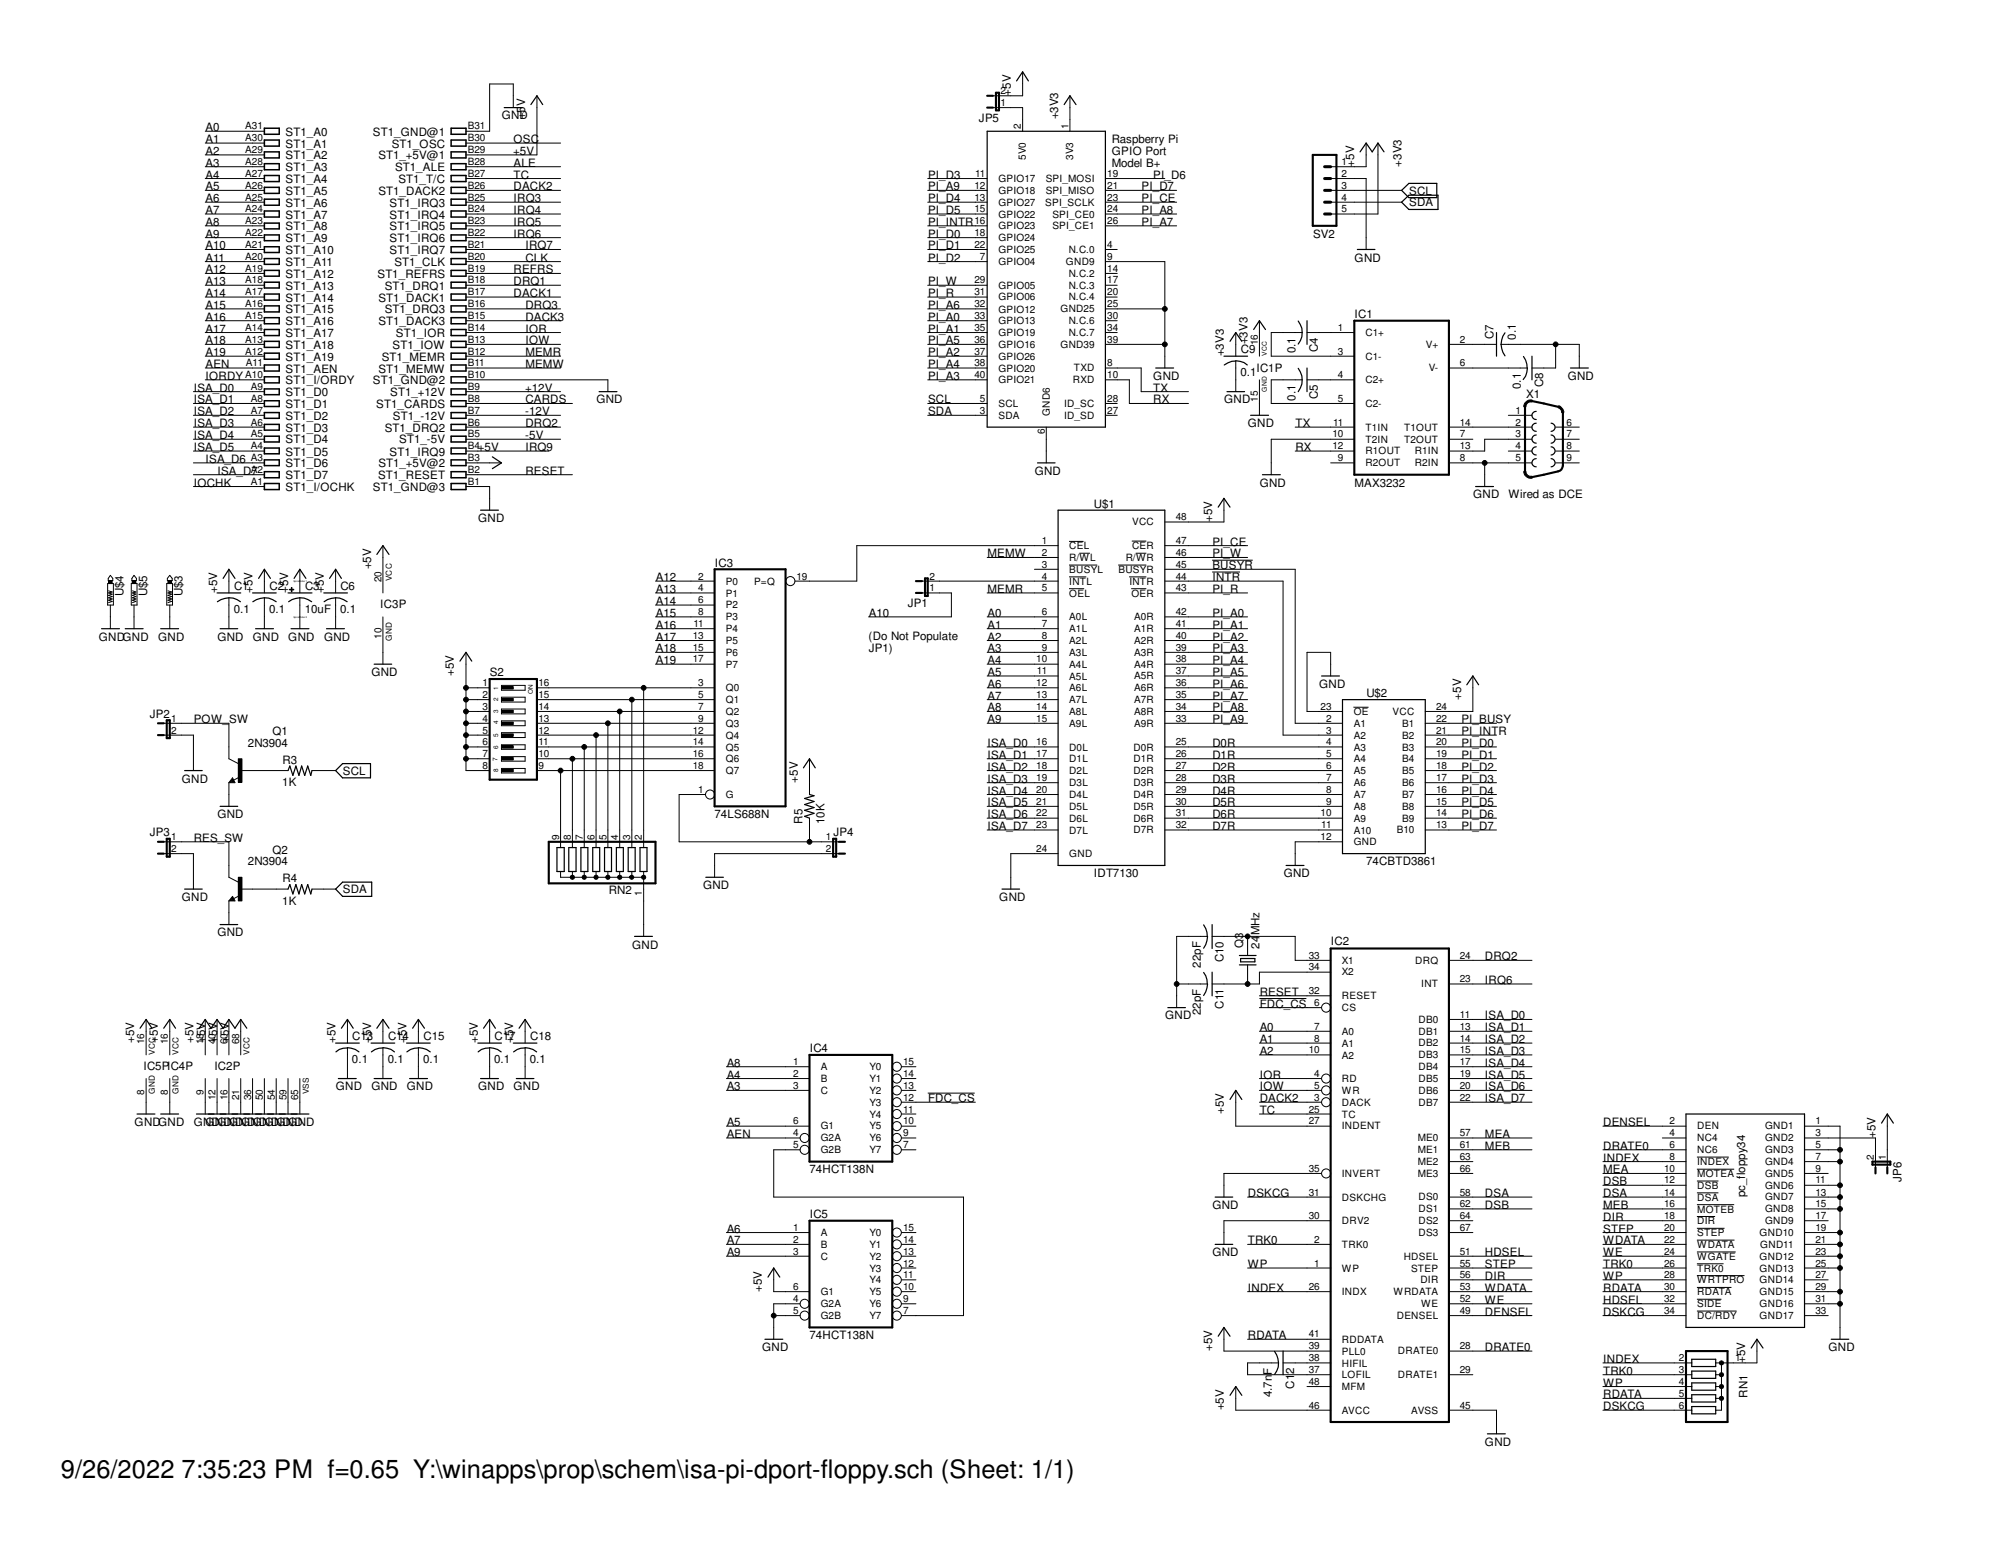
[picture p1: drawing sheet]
<svg xmlns="http://www.w3.org/2000/svg" width="279mm" height="216mm" viewBox="0 0 279 216" stroke-linecap="round" stroke-linejoin="round" font-family="sans-serif">
<defs><g id="words">
<text font-size="3.6" x="8.5" y="206.4">9/26/2022 7:35:23 PM f=0.65 Y:\winapps\prop\schem\isa-pi-dport-floppy.sch (Sheet: 1/1)</text>
<g font-size="1.6">
<text x="70.1" y="16.7">GND</text>
<text x="73.3" y="16.7" transform="rotate(-90 73.3 16.7)">+5V</text>
<text x="136.7" y="17">JP5</text>
<text x="141.1" y="13.4" transform="rotate(-90 141.1 13.4)">+5V</text>
<text x="147.7" y="16.7" transform="rotate(-90 147.7 16.7)">+3V3</text>
<text x="28.7" y="18.3">A0</text>
<text x="28.7" y="20">A1</text>
<text x="28.7" y="21.6">A2</text>
<text x="28.7" y="23.3">A3</text>
<text x="39.9" y="23.9">ST1_A3</text>
<text x="39.9" y="22.3">ST1_A2</text>
<text x="39.9" y="20.6">ST1_A1</text>
<text x="39.9" y="19">ST1_A0</text>
<text x="52.1" y="19">ST1_GND@1</text>
<text x="52.8" y="22.3">ST1_+5V@1</text>
<text x="54.7" y="20.6">ST1_OSC</text>
<text x="55.2" y="23.9">ST1_ALE</text>
<text x="71.7" y="21.6">+5V</text>
<text x="71.7" y="23.3">ALE</text>
<text x="71.7" y="20">OSC</text>
<text x="155.2" y="20">Raspberry Pi</text>
<text x="155.2" y="21.6">GPIO Port</text>
<text x="155.2" y="23.3">Model B+</text>
<text x="189.1" y="23.3" transform="rotate(-90 189.1 23.3)">+5V</text>
<text x="195.7" y="23.3" transform="rotate(-90 195.7 23.3)">+3V3</text>
<text x="28.7" y="24.9">A4</text>
<text x="28.7" y="26.6">A5</text>
<text x="28.7" y="28.2">A6</text>
<text x="28.7" y="29.9">A7</text>
<text x="39.9" y="28.9">ST1_A6</text>
<text x="39.9" y="27.2">ST1_A5</text>
<text x="39.9" y="25.6">ST1_A4</text>
<text x="52.8" y="27.2">ST1_DACK2</text>
<text x="54.4" y="28.9">ST1_IRQ3</text>
<text x="55.6" y="25.6">ST1_T/C</text>
<text x="71.7" y="26.6">DACK2</text>
<text x="71.7" y="28.2">IRQ3</text>
<text x="71.7" y="29.9">IRQ4</text>
<text x="71.7" y="24.9">TC</text>
<text x="129.6" y="26.6">PI_A9</text>
<text x="129.6" y="24.9">PI_D3</text>
<text x="129.6" y="28.2">PI_D4</text>
<text x="129.6" y="29.9">PI_D5</text>
<text x="159.4" y="28.2">PI_CE</text>
<text x="159.4" y="29.9">PI_A8</text>
<text x="159.4" y="26.6">PI_D7</text>
<text x="161" y="24.9">PI_D6</text>
<text x="196.8" y="27.2">SCL</text>
<text x="196.8" y="28.8">SDA</text>
<text x="28.7" y="31.5">A8</text>
<text x="28.7" y="33.2">A9</text>
<text x="28.7" y="34.8">A10</text>
<text x="39.9" y="35.5">ST1_A10</text>
<text x="39.9" y="33.8">ST1_A9</text>
<text x="39.9" y="32.2">ST1_A8</text>
<text x="39.9" y="30.5">ST1_A7</text>
<text x="54.4" y="35.5">ST1_IRQ7</text>
<text x="54.4" y="33.8">ST1_IRQ6</text>
<text x="54.4" y="32.2">ST1_IRQ5</text>
<text x="54.4" y="30.5">ST1_IRQ4</text>
<text x="71.7" y="31.5">IRQ5</text>
<text x="71.7" y="33.2">IRQ6</text>
<text x="73.4" y="34.8">IRQ7</text>
<text x="129.6" y="31.5">PI_INTR</text>
<text x="129.6" y="33.2">PI_D0</text>
<text x="129.6" y="34.8">PI_D1</text>
<text x="159.4" y="31.5">PI_A7</text>
<text x="183.3" y="33.2">SV2</text>
<text x="28.7" y="36.5">A11</text>
<text x="28.7" y="38.2">A12</text>
<text x="28.7" y="39.8">A13</text>
<text x="28.7" y="41.5">A14</text>
<text x="39.9" y="40.5">ST1_A13</text>
<text x="39.9" y="38.8">ST1_A12</text>
<text x="39.9" y="37.1">ST1_A11</text>
<text x="52.7" y="38.8">ST1_REFRS</text>
<text x="53.7" y="40.5">ST1_DRQ1</text>
<text x="55.1" y="37.1">ST1_CLK</text>
<text x="71.7" y="39.8">DRQ1</text>
<text x="71.7" y="41.5">DACK1</text>
<text x="71.7" y="38.2">REFRS</text>
<text x="73.4" y="36.5">CLK</text>
<text x="129.6" y="39.8">PI_W</text>
<text x="129.6" y="41.5">PI_R</text>
<text x="129.6" y="36.5">PI_D2</text>
<text x="189.1" y="36.5">GND</text>
<text x="28.7" y="43.1">A15</text>
<text x="28.7" y="44.8">A16</text>
<text x="28.7" y="46.4">A17</text>
<text x="39.9" y="47.1">ST1_A17</text>
<text x="39.9" y="45.4">ST1_A16</text>
<text x="39.9" y="43.8">ST1_A15</text>
<text x="39.9" y="42.1">ST1_A14</text>
<text x="52.8" y="45.4">ST1_DACK3</text>
<text x="52.8" y="42.1">ST1_DACK1</text>
<text x="53.7" y="43.8">ST1_DRQ3</text>
<text x="55.3" y="47.1">ST1_IOR</text>
<text x="73.4" y="43.1">DRQ3</text>
<text x="73.4" y="44.8">DACK3</text>
<text x="73.4" y="46.4">IOR</text>
<text x="129.6" y="44.8">PI_A0</text>
<text x="129.6" y="46.4">PI_A1</text>
<text x="129.6" y="43.1">PI_A6</text>
<text x="189.1" y="44.4">IC1</text>
<text x="208.5" y="47.4" transform="rotate(-90 208.5 47.4)">C7</text>
<text x="211.7" y="47.4" transform="rotate(-90 211.7 47.4)">0.1</text>
<text x="28.7" y="48.1">A18</text>
<text x="28.7" y="49.7">A19</text>
<text x="28.7" y="51.4">AEN</text>
<text x="28.7" y="53">IORDY</text>
<text x="39.9" y="53.7">ST1_I/ORDY</text>
<text x="39.9" y="52">ST1_AEN</text>
<text x="39.9" y="50.4">ST1_A19</text>
<text x="39.9" y="48.7">ST1_A18</text>
<text x="52.1" y="53.7">ST1_GND@2</text>
<text x="52.8" y="52">ST1_MEMW</text>
<text x="53.3" y="50.4">ST1_MEMR</text>
<text x="54.8" y="48.7">ST1_IOW</text>
<text x="73.4" y="48.1">IOW</text>
<text x="73.4" y="49.7">MEMR</text>
<text x="73.4" y="51.4">MEMW</text>
<text x="129.6" y="49.7">PI_A2</text>
<text x="129.6" y="53">PI_A3</text>
<text x="129.6" y="51.4">PI_A4</text>
<text x="129.6" y="48.1">PI_A5</text>
<text x="161" y="53">GND</text>
<text x="170.9" y="49.7" transform="rotate(-90 170.9 49.7)">+3V3</text>
<text x="173.2" y="52.5">0.1</text>
<text x="173.3" y="49.3">C9</text>
<text x="174.2" y="48.1" transform="rotate(-90 174.2 48.1)">+3V3</text>
<text x="175.4" y="51.9">IC1P</text>
<text x="180.9" y="49.4" transform="rotate(-90 180.9 49.4)">0.1</text>
<text x="184" y="49.1" transform="rotate(-90 184 49.1)">C4</text>
<text x="218.9" y="53">GND</text>
<text x="27.1" y="54.7">ISA_D0</text>
<text x="27.1" y="56.3">ISA_D1</text>
<text x="27.1" y="58">ISA_D2</text>
<text x="27.1" y="59.7">ISA_D3</text>
<text x="39.9" y="58.6">ST1_D2</text>
<text x="39.9" y="57">ST1_D1</text>
<text x="39.9" y="55.3">ST1_D0</text>
<text x="52.5" y="57">ST1_CARDS</text>
<text x="54.5" y="55.3">ST1_+12V</text>
<text x="54.9" y="58.6">ST1_-12V</text>
<text x="73.3" y="54.7">+12V</text>
<text x="73.3" y="58">-12V</text>
<text x="73.4" y="56.3">CARDS</text>
<text x="73.4" y="59.7">DRQ2</text>
<text x="83.3" y="56.3">GND</text>
<text x="129.6" y="56.3">SCL</text>
<text x="129.6" y="58">SDA</text>
<text x="161" y="54.7">TX</text>
<text x="161" y="56.3">RX</text>
<text x="170.9" y="56.3">GND</text>
<text x="174.2" y="59.7">GND</text>
<text x="180.9" y="56" transform="rotate(-90 180.9 56)">0.1</text>
<text x="180.9" y="59.7">TX</text>
<text x="184" y="55.8" transform="rotate(-90 184 55.8)">C5</text>
<text x="212.3" y="54.3" transform="rotate(-90 212.3 54.3)">0.1</text>
<text x="213.1" y="55.5">X1</text>
<text x="215.5" y="54.1" transform="rotate(-90 215.5 54.1)">C8</text>
<text x="27.1" y="61.3">ISA_D4</text>
<text x="27.1" y="63">ISA_D5</text>
<text x="28.7" y="64.6">ISA_D6</text>
<text x="39.9" y="65.3">ST1_D6</text>
<text x="39.9" y="63.6">ST1_D5</text>
<text x="39.9" y="61.9">ST1_D4</text>
<text x="39.9" y="60.3">ST1_D3</text>
<text x="52.8" y="65.3">ST1_+5V@2</text>
<text x="53.7" y="60.3">ST1_DRQ2</text>
<text x="54.4" y="63.6">ST1_IRQ9</text>
<text x="55.8" y="61.9">ST1_-5V</text>
<text x="66.7" y="63">+5V</text>
<text x="73.3" y="61.3">-5V</text>
<text x="73.4" y="63">IRQ9</text>
<text x="180.9" y="63">RX</text>
<text x="27.1" y="67.9">IOCHK</text>
<text x="30.4" y="66.3">ISA_D7</text>
<text x="39.9" y="68.6">ST1_I/OCHK</text>
<text x="39.9" y="66.9">ST1_D7</text>
<text x="52.1" y="68.6">ST1_GND@3</text>
<text x="52.8" y="66.9">ST1_RESET</text>
<text x="73.4" y="66.3">RESET</text>
<text x="144.5" y="66.3">GND</text>
<text x="152.7" y="70.9">U$1</text>
<text x="175.9" y="67.9">GND</text>
<text x="189.1" y="67.9">MAX3232</text>
<text x="205.7" y="69.6">GND</text>
<text x="210.7" y="69.6">Wired as DCE</text>
<text x="66.8" y="72.9">GND</text>
<text x="137.9" y="77.9">MEMW</text>
<text x="169.2" y="72.9" transform="rotate(-90 169.2 72.9)">+5V</text>
<text x="169.3" y="76.2">PI_CE</text>
<text x="169.3" y="77.9">PI_W</text>
<text x="17.2" y="83.3" transform="rotate(-90 17.2 83.3)">U$4</text>
<text x="20.5" y="83.3" transform="rotate(-90 20.5 83.3)">U$5</text>
<text x="25.5" y="83.3" transform="rotate(-90 25.5 83.3)">U$3</text>
<text x="30.3" y="82.8" transform="rotate(-90 30.3 82.8)">+5V</text>
<text x="32.7" y="82.4">C1</text>
<text x="35.3" y="82.8" transform="rotate(-90 35.3 82.8)">+5V</text>
<text x="37.6" y="82.4">C2</text>
<text x="40.2" y="82.8" transform="rotate(-90 40.2 82.8)">+5V</text>
<text x="42.6" y="82.4">C3</text>
<text x="45.2" y="82.8" transform="rotate(-90 45.2 82.8)">+5V</text>
<text x="47.5" y="82.4">C6</text>
<text x="51.8" y="79.5" transform="rotate(-90 51.8 79.5)">+5V</text>
<text x="91.6" y="81.2">A12</text>
<text x="91.6" y="82.8">A13</text>
<text x="99.8" y="79.1">IC3</text>
<text x="137.9" y="82.8">MEMR</text>
<text x="169.3" y="79.5">BUSYR</text>
<text x="169.3" y="81.2">INTR</text>
<text x="169.3" y="82.8">PI_R</text>
<text x="13.8" y="89.5">GNDGND</text>
<text x="22.1" y="89.5">GND</text>
<text x="30.4" y="89.5">GND</text>
<text x="32.6" y="85.6">0.1</text>
<text x="35.3" y="89.5">GND</text>
<text x="37.6" y="85.6">0.1</text>
<text x="40.3" y="89.5">GND</text>
<text x="42.5" y="85.6">10uF</text>
<text x="45.3" y="89.5">GND</text>
<text x="47.5" y="85.6">0.1</text>
<text x="53.1" y="84.9">IC3P</text>
<text x="91.6" y="84.5">A14</text>
<text x="91.6" y="86.1">A15</text>
<text x="91.6" y="87.8">A16</text>
<text x="91.6" y="89.5">A17</text>
<text x="121.3" y="89.4">(Do Not Populate</text>
<text x="121.3" y="86.1">A10</text>
<text x="126.7" y="84.8">JP1</text>
<text x="137.9" y="86.1">A0</text>
<text x="137.9" y="87.8">A1</text>
<text x="137.9" y="89.5">A2</text>
<text x="169.3" y="86.1">PI_A0</text>
<text x="169.3" y="87.8">PI_A1</text>
<text x="169.3" y="89.5">PI_A2</text>
<text x="51.9" y="94.4">GND</text>
<text x="63.4" y="94.4" transform="rotate(-90 63.4 94.4)">+5V</text>
<text x="68.4" y="94.4">S2</text>
<text x="91.6" y="91.1">A18</text>
<text x="91.6" y="92.8">A19</text>
<text x="121.3" y="91.1">JP1)</text>
<text x="137.9" y="91.1">A3</text>
<text x="137.9" y="92.8">A4</text>
<text x="137.9" y="94.4">A5</text>
<text x="169.3" y="91.1">PI_A3</text>
<text x="169.3" y="92.8">PI_A4</text>
<text x="169.3" y="94.4">PI_A5</text>
<text x="20.9" y="100.2">JP2</text>
<text x="27.1" y="101">POW_SW</text>
<text x="137.9" y="96.1">A6</text>
<text x="137.9" y="97.7">A7</text>
<text x="137.9" y="99.4">A8</text>
<text x="137.9" y="101">A9</text>
<text x="169.3" y="96.1">PI_A6</text>
<text x="169.3" y="97.7">PI_A7</text>
<text x="169.3" y="99.4">PI_A8</text>
<text x="169.3" y="101">PI_A9</text>
<text x="184.2" y="96.1">GND</text>
<text x="190.8" y="97.4">U$2</text>
<text x="204" y="97.7" transform="rotate(-90 204 97.7)">+5V</text>
<text x="204" y="101">PI_BUSY</text>
<text x="34.6" y="104.3">2N3904</text>
<text x="38.1" y="102.7">Q1</text>
<text x="39.5" y="106.6">R3</text>
<text x="137.9" y="104.3">ISA_D0</text>
<text x="137.9" y="106">ISA_D1</text>
<text x="137.9" y="107.7">ISA_D2</text>
<text x="169.3" y="104.3">D0R</text>
<text x="169.3" y="106">D1R</text>
<text x="169.3" y="107.7">D2R</text>
<text x="204" y="102.7">PI_INTR</text>
<text x="204" y="104.3">PI_D0</text>
<text x="204" y="106">PI_D1</text>
<text x="204" y="107.7">PI_D2</text>
<text x="25.4" y="109.3">GND</text>
<text x="39.4" y="109.8">1K</text>
<text x="47.9" y="108.2">SCL</text>
<text x="111.4" y="109.3" transform="rotate(-90 111.4 109.3)">+5V</text>
<text x="137.9" y="109.3">ISA_D3</text>
<text x="137.9" y="111">ISA_D4</text>
<text x="137.9" y="112.6">ISA_D5</text>
<text x="169.3" y="109.3">D3R</text>
<text x="169.3" y="111">D4R</text>
<text x="169.3" y="112.6">D5R</text>
<text x="204" y="109.3">PI_D3</text>
<text x="204" y="111">PI_D4</text>
<text x="204" y="112.6">PI_D5</text>
<text x="20.9" y="116.7">JP3</text>
<text x="27.1" y="117.6">RES_SW</text>
<text x="30.4" y="114.3">GND</text>
<text x="38.1" y="119.2">Q2</text>
<text x="99.8" y="114.3">74LS688N</text>
<text x="112.1" y="115" transform="rotate(-90 112.1 115)">R5</text>
<text x="115.1" y="115.1" transform="rotate(-90 115.1 115.1)">10K</text>
<text x="116.4" y="116.7">JP4</text>
<text x="137.9" y="115.9">ISA_D7</text>
<text x="137.9" y="114.3">ISA_D6</text>
<text x="169.3" y="114.3">D6R</text>
<text x="169.3" y="115.9">D7R</text>
<text x="204" y="114.3">PI_D6</text>
<text x="204" y="115.9">PI_D7</text>
<text x="25.4" y="125.8">GND</text>
<text x="34.6" y="120.9">2N3904</text>
<text x="39.5" y="123.2">R4</text>
<text x="47.9" y="124.8">SDA</text>
<text x="85" y="124.9">RN2</text>
<text x="98.2" y="124.2">GND</text>
<text x="139.5" y="125.8">GND</text>
<text x="152.7" y="122.5">IDT7130</text>
<text x="179.2" y="122.5">GND</text>
<text x="190.8" y="120.9">74CBTD3861</text>
<text x="30.4" y="130.8">GND</text>
<text x="39.4" y="126.3">1K</text>
<text x="88.3" y="132.5">GND</text>
<text x="167.7" y="135.1" transform="rotate(-90 167.7 135.1)">22pF</text>
<text x="170.8" y="134.4" transform="rotate(-90 170.8 134.4)">C10</text>
<text x="173.6" y="132.4" transform="rotate(-90 173.6 132.4)">Q3</text>
<text x="175.9" y="132.5" transform="rotate(-90 175.9 132.5)">24MHz</text>
<text x="185.8" y="132">IC2</text>
<text x="207.3" y="137.4">IRQ6</text>
<text x="207.3" y="134.1">DRQ2</text>
<text x="162.7" y="142.4">GND</text>
<text x="167.7" y="141.7" transform="rotate(-90 167.7 141.7)">22pF</text>
<text x="170.8" y="140.8" transform="rotate(-90 170.8 140.8)">C11</text>
<text x="175.9" y="139.1">RESET</text>
<text x="175.9" y="140.7">FDC_CS</text>
<text x="207.3" y="142.4">ISA_D0</text>
<text x="18.8" y="145.7" transform="rotate(-90 18.8 145.7)">+5V</text>
<text x="20" y="149.4">IC5PIC4P</text>
<text x="22.1" y="145.7" transform="rotate(-90 22.1 145.7)">+5V</text>
<text x="27" y="145.7" transform="rotate(-90 27 145.7)">+5V</text>
<text x="28.7" y="145.7" transform="rotate(-90 28.7 145.7)">+5V</text>
<text x="29.9" y="149.4">IC2P</text>
<text x="30.3" y="145.7" transform="rotate(-90 30.3 145.7)">+5V</text>
<text x="32" y="145.7" transform="rotate(-90 32 145.7)">+5V</text>
<text x="46.9" y="145.7" transform="rotate(-90 46.9 145.7)">+5V</text>
<text x="49.1" y="148.4">0.1</text>
<text x="49.2" y="145.2">C13</text>
<text x="51.8" y="145.7" transform="rotate(-90 51.8 145.7)">+5V</text>
<text x="54.1" y="148.4">0.1</text>
<text x="54.2" y="145.2">C14</text>
<text x="56.8" y="145.7" transform="rotate(-90 56.8 145.7)">+5V</text>
<text x="59.1" y="148.4">0.1</text>
<text x="59.1" y="145.2">C15</text>
<text x="66.7" y="145.7" transform="rotate(-90 66.7 145.7)">+5V</text>
<text x="69" y="148.4">0.1</text>
<text x="69" y="145.2">C17</text>
<text x="71.7" y="145.7" transform="rotate(-90 71.7 145.7)">+5V</text>
<text x="74" y="148.4">0.1</text>
<text x="74" y="145.2">C18</text>
<text x="101.5" y="149">A8</text>
<text x="113.1" y="146.9">IC4</text>
<text x="175.9" y="144">A0</text>
<text x="175.9" y="145.7">A1</text>
<text x="175.9" y="147.3">A2</text>
<text x="207.3" y="144">ISA_D1</text>
<text x="207.3" y="145.7">ISA_D2</text>
<text x="207.3" y="147.3">ISA_D3</text>
<text x="207.3" y="149">ISA_D4</text>
<text x="46.9" y="152.3">GND</text>
<text x="51.9" y="152.3">GND</text>
<text x="56.8" y="152.3">GND</text>
<text x="66.8" y="152.3">GND</text>
<text x="71.7" y="152.3">GND</text>
<text x="101.5" y="152.3">A3</text>
<text x="101.5" y="150.6">A4</text>
<text x="129.6" y="153.9">FDC_CS</text>
<text x="170.9" y="155.6" transform="rotate(-90 170.9 155.6)">+5V</text>
<text x="175.9" y="155.6">TC</text>
<text x="175.9" y="153.9">DACK2</text>
<text x="175.9" y="150.6">IOR</text>
<text x="175.9" y="152.3">IOW</text>
<text x="207.3" y="150.6">ISA_D5</text>
<text x="207.3" y="152.3">ISA_D6</text>
<text x="207.3" y="153.9">ISA_D7</text>
<text x="18.8" y="157.3">GNDGND</text>
<text x="27.1" y="157.3">GNDGNDGNDGNDGND</text>
<text x="28.7" y="157.3">GNDGNDGNDGND</text>
<text x="101.5" y="157.3">A5</text>
<text x="101.5" y="158.9">AEN</text>
<text x="207.3" y="158.9">MEA</text>
<text x="207.3" y="160.6">MEB</text>
<text x="223.9" y="157.3">DENSEL</text>
<text x="223.9" y="160.6">DRATE0</text>
<text x="261.9" y="158.9" transform="rotate(-90 261.9 158.9)">+5V</text>
<text x="113" y="163.9">74HCT138N</text>
<text x="174.2" y="167.2">DSKCG</text>
<text x="207.3" y="167.2">DSA</text>
<text x="223.9" y="162.2">INDEX</text>
<text x="223.9" y="163.9">MEA</text>
<text x="223.9" y="165.5">DSB</text>
<text x="223.9" y="167.2">DSA</text>
<text x="243.7" y="167.2" transform="rotate(-90 243.7 167.2)">pc_floppy34</text>
<text x="265.5" y="165" transform="rotate(-90 265.5 165)">JP6</text>
<text x="101.5" y="172.1">A6</text>
<text x="101.5" y="173.8">A7</text>
<text x="113.1" y="170.1">IC5</text>
<text x="169.3" y="168.8">GND</text>
<text x="174.2" y="173.8">TRK0</text>
<text x="207.3" y="168.8">DSB</text>
<text x="223.9" y="168.8">MEB</text>
<text x="223.9" y="170.5">DIR</text>
<text x="223.9" y="172.1">STEP</text>
<text x="223.9" y="173.8">WDATA</text>
<text x="101.5" y="175.4">A9</text>
<text x="169.3" y="175.4">GND</text>
<text x="174.2" y="177.1">WP</text>
<text x="207.3" y="178.7">DIR</text>
<text x="207.3" y="177.1">STEP</text>
<text x="207.3" y="175.4">HDSEL</text>
<text x="223.9" y="175.4">WE</text>
<text x="223.9" y="177.1">TRK0</text>
<text x="223.9" y="178.7">WP</text>
<text x="106.4" y="180.4" transform="rotate(-90 106.4 180.4)">+5V</text>
<text x="174.2" y="180.4">INDEX</text>
<text x="207.3" y="183.7">DENSEL</text>
<text x="207.3" y="180.4">WDATA</text>
<text x="207.3" y="182.1">WE</text>
<text x="223.9" y="180.4">RDATA</text>
<text x="223.9" y="182.1">HDSEL</text>
<text x="223.9" y="183.7">DSKCG</text>
<text x="106.4" y="188.7">GND</text>
<text x="113" y="187">74HCT138N</text>
<text x="169.2" y="188.7" transform="rotate(-90 169.2 188.7)">+5V</text>
<text x="174.2" y="187">RDATA</text>
<text x="207.3" y="188.7">DRATE0</text>
<text x="223.9" y="190.3">INDEX</text>
<text x="223.9" y="192">TRK0</text>
<text x="243.7" y="190.3" transform="rotate(-90 243.7 190.3)">+5V</text>
<text x="255.3" y="188.7">GND</text>
<text x="170.9" y="196.9" transform="rotate(-90 170.9 196.9)">+5V</text>
<text x="177.6" y="195.2" transform="rotate(-90 177.6 195.2)">4.7nF</text>
<text x="180.7" y="193.9" transform="rotate(-90 180.7 193.9)">C12</text>
<text x="223.9" y="193.6">WP</text>
<text x="223.9" y="195.3">RDATA</text>
<text x="223.9" y="196.9">DSKCG</text>
<text x="244" y="195.2" transform="rotate(-90 244 195.2)">RN1</text>
<text x="207.3" y="201.9">GND</text>
</g>
<g font-size="1.4">
<text x="139.7" y="14.8">1</text>
<text x="139.7" y="13.1">2</text>
<text x="34.2" y="23.1">A28</text>
<text x="34.2" y="21.4">A29</text>
<text x="34.2" y="19.7">A30</text>
<text x="34.2" y="18.1">A31</text>
<text x="65.3" y="23.1">B28</text>
<text x="65.3" y="21.4">B29</text>
<text x="65.3" y="19.7">B30</text>
<text x="65.3" y="18.1">B31</text>
<text x="142.5" y="18.1" transform="rotate(-90 142.5 18.1)">2</text>
<text x="143.3" y="22.4" transform="rotate(-90 143.3 22.4)">5V0</text>
<text x="149.2" y="18.1" transform="rotate(-90 149.2 18.1)">1</text>
<text x="149.9" y="22.4" transform="rotate(-90 149.9 22.4)">3V3</text>
<text x="187.3" y="23.1">1</text>
<text x="34.2" y="29.7">A24</text>
<text x="34.2" y="28">A25</text>
<text x="34.2" y="26.4">A26</text>
<text x="34.2" y="24.7">A27</text>
<text x="65.3" y="29.7">B24</text>
<text x="65.3" y="28">B25</text>
<text x="65.3" y="26.4">B26</text>
<text x="65.3" y="24.7">B27</text>
<text x="136.1" y="26.4">12</text>
<text x="136.1" y="28">13</text>
<text x="136.1" y="29.7">15</text>
<text x="136.1" y="24.7">11</text>
<text x="139.4" y="25.4">GPIO17</text>
<text x="139.4" y="27.1">GPIO18</text>
<text x="139.4" y="28.7">GPIO27</text>
<text x="145.9" y="28.7">SPI_SCLK</text>
<text x="146" y="25.4">SPI_MOSI</text>
<text x="146" y="27.1">SPI_MISO</text>
<text x="154.6" y="24.7">19</text>
<text x="154.6" y="26.4">21</text>
<text x="154.6" y="28">23</text>
<text x="154.6" y="29.7">24</text>
<text x="187.3" y="24.7">2</text>
<text x="187.3" y="26.4">3</text>
<text x="187.3" y="28">4</text>
<text x="187.3" y="29.7">5</text>
<text x="34.2" y="34.6">A21</text>
<text x="34.2" y="33">A22</text>
<text x="34.2" y="31.3">A23</text>
<text x="65.3" y="34.6">B21</text>
<text x="65.3" y="33">B22</text>
<text x="65.3" y="31.3">B23</text>
<text x="136.1" y="31.3">16</text>
<text x="136.1" y="33">18</text>
<text x="136.1" y="34.6">22</text>
<text x="139.4" y="30.4">GPIO22</text>
<text x="139.4" y="32">GPIO23</text>
<text x="139.4" y="33.7">GPIO24</text>
<text x="139.4" y="35.3">GPIO25</text>
<text x="146.9" y="30.4">SPI_CE0</text>
<text x="146.9" y="32">SPI_CE1</text>
<text x="149.2" y="35.3">N.C.0</text>
<text x="154.6" y="31.3">26</text>
<text x="154.6" y="34.6">4</text>
<text x="34.2" y="41.2">A17</text>
<text x="34.2" y="39.6">A18</text>
<text x="34.2" y="37.9">A19</text>
<text x="34.2" y="36.3">A20</text>
<text x="65.3" y="41.2">B17</text>
<text x="65.3" y="39.6">B18</text>
<text x="65.3" y="37.9">B19</text>
<text x="65.3" y="36.3">B20</text>
<text x="136.1" y="39.6">29</text>
<text x="136.1" y="41.2">31</text>
<text x="136.8" y="36.3">7</text>
<text x="139.4" y="37">GPIO04</text>
<text x="139.4" y="40.3">GPIO05</text>
<text x="139.4" y="42">GPIO06</text>
<text x="148.8" y="37">GND9</text>
<text x="149.2" y="38.7">N.C.2</text>
<text x="149.2" y="40.3">N.C.3</text>
<text x="149.2" y="42">N.C.4</text>
<text x="154.6" y="36.3">9</text>
<text x="154.6" y="37.9">14</text>
<text x="154.6" y="39.6">17</text>
<text x="154.6" y="41.2">20</text>
<text x="34.2" y="47.9">A13</text>
<text x="34.2" y="46.2">A14</text>
<text x="34.2" y="44.5">A15</text>
<text x="34.2" y="42.9">A16</text>
<text x="65.3" y="47.9">B13</text>
<text x="65.3" y="46.2">B14</text>
<text x="65.3" y="44.5">B15</text>
<text x="65.3" y="42.9">B16</text>
<text x="136.1" y="42.9">32</text>
<text x="136.1" y="44.5">33</text>
<text x="136.1" y="46.2">35</text>
<text x="136.1" y="47.9">36</text>
<text x="139.4" y="43.6">GPIO12</text>
<text x="139.4" y="45.3">GPIO13</text>
<text x="139.4" y="46.9">GPIO19</text>
<text x="148.1" y="43.6">GND25</text>
<text x="149.2" y="45.3">N.C.6</text>
<text x="149.2" y="46.9">N.C.7</text>
<text x="154.6" y="42.9">25</text>
<text x="154.6" y="44.5">30</text>
<text x="154.6" y="46.2">34</text>
<text x="154.6" y="47.9">39</text>
<text x="186.8" y="46.2">1</text>
<text x="190.7" y="46.9">C1+</text>
<text x="203.8" y="47.9">2</text>
<text x="34.2" y="52.8">A10</text>
<text x="34.2" y="49.5">A12</text>
<text x="34.3" y="51.2">A11</text>
<text x="65.3" y="52.8">B10</text>
<text x="65.3" y="51.2">B11</text>
<text x="65.3" y="49.5">B12</text>
<text x="136.1" y="49.5">37</text>
<text x="136.1" y="51.2">38</text>
<text x="136.1" y="52.8">40</text>
<text x="139.4" y="48.6">GPIO16</text>
<text x="139.4" y="50.2">GPIO26</text>
<text x="139.4" y="51.9">GPIO20</text>
<text x="139.4" y="53.6">GPIO21</text>
<text x="148.1" y="48.6">GND39</text>
<text x="149.8" y="53.6">RXD</text>
<text x="149.9" y="51.9">TXD</text>
<text x="154.6" y="51.2">8</text>
<text x="154.6" y="52.8">10</text>
<text x="175.6" y="48.2" transform="rotate(-90 175.6 48.2)">16</text>
<text x="186.8" y="49.5">3</text>
<text x="186.8" y="52.8">4</text>
<text x="190.7" y="50.2">C1-</text>
<text x="190.7" y="53.6">C2+</text>
<text x="199.1" y="48.6">V+</text>
<text x="199.5" y="51.9">V-</text>
<text x="203.8" y="51.2">6</text>
<text x="35" y="59.4">A6</text>
<text x="35" y="57.8">A7</text>
<text x="35" y="56.1">A8</text>
<text x="35" y="54.5">A9</text>
<text x="65.3" y="59.4">B6</text>
<text x="65.3" y="57.8">B7</text>
<text x="65.3" y="56.1">B8</text>
<text x="65.3" y="54.5">B9</text>
<text x="136.8" y="57.8">3</text>
<text x="136.8" y="56.1">5</text>
<text x="139.4" y="58.5">SDA</text>
<text x="139.4" y="56.9">SCL</text>
<text x="146.6" y="58.1" transform="rotate(-90 146.6 58.1)">GND6</text>
<text x="148.6" y="56.9">ID_SC</text>
<text x="148.6" y="58.5">ID_SD</text>
<text x="154.6" y="56.1">28</text>
<text x="154.6" y="57.8">27</text>
<text x="175.6" y="56.1" transform="rotate(-90 175.6 56.1)">15</text>
<text x="186.1" y="59.4">11</text>
<text x="186.8" y="56.1">5</text>
<text x="190.7" y="56.9">C2-</text>
<text x="203.8" y="59.4">14</text>
<text x="211.6" y="57.8">1</text>
<text x="211.6" y="59.4">2</text>
<text x="218.7" y="59.4">6</text>
<text x="35" y="64.4">A3</text>
<text x="35" y="62.7">A4</text>
<text x="35" y="61.1">A5</text>
<text x="65.3" y="64.4">B3</text>
<text x="65.3" y="62.7">B4</text>
<text x="65.3" y="61.1">B5</text>
<text x="145.9" y="60.7" transform="rotate(-90 145.9 60.7)">6</text>
<text x="186.1" y="61.1">10</text>
<text x="186.1" y="62.7">12</text>
<text x="186.8" y="64.4">9</text>
<text x="190.7" y="60.2">T1IN</text>
<text x="190.7" y="61.8">T2IN</text>
<text x="190.7" y="63.5">R1OUT</text>
<text x="190.7" y="65.1">R2OUT</text>
<text x="196" y="60.2">T1OUT</text>
<text x="196" y="61.8">T2OUT</text>
<text x="197.6" y="63.5">R1IN</text>
<text x="197.6" y="65.1">R2IN</text>
<text x="203.8" y="61.1">7</text>
<text x="203.8" y="62.7">13</text>
<text x="203.8" y="64.4">8</text>
<text x="211.6" y="61.1">3</text>
<text x="211.6" y="62.7">4</text>
<text x="211.6" y="64.4">5</text>
<text x="218.7" y="61.1">7</text>
<text x="218.7" y="62.7">8</text>
<text x="218.7" y="64.4">9</text>
<text x="35" y="67.7">A1</text>
<text x="35" y="66">A2</text>
<text x="65.3" y="67.7">B1</text>
<text x="65.3" y="66">B2</text>
<text x="145.5" y="76">1</text>
<text x="145.5" y="77.6">2</text>
<text x="149.3" y="76.7">CEL</text>
<text x="158.1" y="73.4">VCC</text>
<text x="158.1" y="76.7">CER</text>
<text x="164.2" y="76">47</text>
<text x="164.2" y="77.6">46</text>
<text x="164.2" y="72.7">48</text>
<text x="53.3" y="81.3" transform="rotate(-90 53.3 81.3)">20</text>
<text x="97.5" y="80.9">2</text>
<text x="97.5" y="82.6">4</text>
<text x="101.3" y="81.7">P0</text>
<text x="101.3" y="83.3">P1</text>
<text x="105.3" y="81.7">P=Q</text>
<text x="111.2" y="80.9">19</text>
<text x="129.8" y="82.6">1</text>
<text x="129.8" y="80.9">2</text>
<text x="145.5" y="79.3">3</text>
<text x="145.5" y="80.9">4</text>
<text x="145.5" y="82.6">5</text>
<text x="149.3" y="78.4">R/WL</text>
<text x="149.3" y="80">BUSYL</text>
<text x="149.3" y="81.7">INTL</text>
<text x="149.3" y="83.3">OEL</text>
<text x="156.2" y="80">BUSYR</text>
<text x="157.2" y="78.4">R/WR</text>
<text x="157.7" y="81.7">INTR</text>
<text x="158" y="83.3">OER</text>
<text x="164.2" y="79.3">45</text>
<text x="164.2" y="80.9">44</text>
<text x="164.2" y="82.6">43</text>
<text x="53.3" y="89.2" transform="rotate(-90 53.3 89.2)">10</text>
<text x="96.7" y="89.2">13</text>
<text x="96.8" y="87.5">11</text>
<text x="97.5" y="84.2">6</text>
<text x="97.5" y="85.9">8</text>
<text x="101.3" y="85">P2</text>
<text x="101.3" y="86.6">P3</text>
<text x="101.3" y="88.3">P4</text>
<text x="101.3" y="89.9">P5</text>
<text x="145.5" y="85.9">6</text>
<text x="145.5" y="87.5">7</text>
<text x="145.5" y="89.2">8</text>
<text x="149.3" y="86.6">A0L</text>
<text x="149.3" y="88.3">A1L</text>
<text x="149.3" y="89.9">A2L</text>
<text x="158.4" y="86.6">A0R</text>
<text x="158.4" y="88.3">A1R</text>
<text x="158.4" y="89.9">A2R</text>
<text x="164.2" y="85.9">42</text>
<text x="164.2" y="87.5">41</text>
<text x="164.2" y="89.2">40</text>
<text x="67.4" y="95.8">1</text>
<text x="75.2" y="95.8">16</text>
<text x="96.7" y="90.8">15</text>
<text x="96.7" y="92.5">17</text>
<text x="97.5" y="95.8">3</text>
<text x="101.3" y="91.6">P6</text>
<text x="101.3" y="93.3">P7</text>
<text x="144.7" y="92.5">10</text>
<text x="144.7" y="95.8">12</text>
<text x="144.8" y="94.1">11</text>
<text x="145.5" y="90.8">9</text>
<text x="149.3" y="91.6">A3L</text>
<text x="149.3" y="93.3">A4L</text>
<text x="149.3" y="94.9">A5L</text>
<text x="158.4" y="91.6">A3R</text>
<text x="158.4" y="93.2">A4R</text>
<text x="158.4" y="94.9">A5R</text>
<text x="164.2" y="90.8">39</text>
<text x="164.2" y="92.5">38</text>
<text x="164.2" y="94.1">37</text>
<text x="164.2" y="95.8">36</text>
<text x="23.9" y="100.8">1</text>
<text x="67.4" y="97.5">2</text>
<text x="67.4" y="99.1">3</text>
<text x="67.4" y="100.8">4</text>
<text x="75.2" y="100.8">13</text>
<text x="75.2" y="99.1">14</text>
<text x="75.2" y="97.5">15</text>
<text x="97.5" y="97.5">5</text>
<text x="97.5" y="99.1">7</text>
<text x="97.5" y="100.8">9</text>
<text x="101.3" y="96.6">Q0</text>
<text x="101.3" y="98.2">Q1</text>
<text x="101.3" y="99.9">Q2</text>
<text x="101.3" y="101.5">Q3</text>
<text x="144.7" y="97.5">13</text>
<text x="144.7" y="99.1">14</text>
<text x="144.7" y="100.8">15</text>
<text x="149.3" y="96.6">A6L</text>
<text x="149.3" y="98.2">A7L</text>
<text x="149.3" y="99.9">A8L</text>
<text x="149.3" y="101.5">A9L</text>
<text x="158.4" y="96.5">A6R</text>
<text x="158.4" y="98.2">A7R</text>
<text x="158.4" y="99.8">A8R</text>
<text x="158.4" y="101.5">A9R</text>
<text x="164.2" y="97.5">35</text>
<text x="164.2" y="99.1">34</text>
<text x="164.2" y="100.8">33</text>
<text x="184.4" y="99.1">23</text>
<text x="185.2" y="100.8">2</text>
<text x="189" y="101.5">A1</text>
<text x="189" y="99.9">OE</text>
<text x="194.4" y="99.8">VCC</text>
<text x="195.8" y="101.5">B1</text>
<text x="200.5" y="99.1">24</text>
<text x="200.5" y="100.8">22</text>
<text x="23.9" y="102.4">2</text>
<text x="67.4" y="102.4">5</text>
<text x="67.4" y="104.1">6</text>
<text x="67.4" y="105.7">7</text>
<text x="67.4" y="107.4">8</text>
<text x="75.2" y="107.4">9</text>
<text x="75.2" y="105.7">10</text>
<text x="75.2" y="104.1">11</text>
<text x="75.2" y="102.4">12</text>
<text x="96.7" y="102.4">12</text>
<text x="96.7" y="104.1">14</text>
<text x="96.7" y="105.7">16</text>
<text x="96.7" y="107.4">18</text>
<text x="101.3" y="103.2">Q4</text>
<text x="101.3" y="104.8">Q5</text>
<text x="101.3" y="106.5">Q6</text>
<text x="144.7" y="104.1">16</text>
<text x="144.7" y="105.7">17</text>
<text x="144.7" y="107.4">18</text>
<text x="149.3" y="104.8">D0L</text>
<text x="149.3" y="106.5">D1L</text>
<text x="158.3" y="104.8">D0R</text>
<text x="158.3" y="106.5">D1R</text>
<text x="164.2" y="104.1">25</text>
<text x="164.2" y="105.7">26</text>
<text x="164.2" y="107.4">27</text>
<text x="185.2" y="102.4">3</text>
<text x="185.2" y="104.1">4</text>
<text x="185.2" y="105.7">5</text>
<text x="185.2" y="107.4">6</text>
<text x="189" y="103.2">A2</text>
<text x="189" y="104.8">A3</text>
<text x="189" y="106.5">A4</text>
<text x="195.8" y="103.2">B2</text>
<text x="195.8" y="104.8">B3</text>
<text x="195.8" y="106.5">B4</text>
<text x="200.5" y="102.4">21</text>
<text x="200.5" y="104.1">20</text>
<text x="200.5" y="105.7">19</text>
<text x="200.5" y="107.4">18</text>
<text x="97.5" y="110.7">1</text>
<text x="101.3" y="111.4">G</text>
<text x="101.3" y="108.1">Q7</text>
<text x="144.7" y="109.1">19</text>
<text x="144.7" y="110.7">20</text>
<text x="144.7" y="112.4">21</text>
<text x="149.3" y="108.1">D2L</text>
<text x="149.3" y="109.8">D3L</text>
<text x="149.3" y="111.4">D4L</text>
<text x="149.3" y="113.1">D5L</text>
<text x="158.3" y="108.1">D2R</text>
<text x="158.3" y="109.8">D3R</text>
<text x="158.3" y="111.4">D4R</text>
<text x="158.3" y="113.1">D5R</text>
<text x="164.2" y="109.1">28</text>
<text x="164.2" y="110.7">29</text>
<text x="164.2" y="112.4">30</text>
<text x="185.2" y="109.1">7</text>
<text x="185.2" y="110.7">8</text>
<text x="185.2" y="112.4">9</text>
<text x="189" y="108.1">A5</text>
<text x="189" y="109.8">A6</text>
<text x="189" y="111.4">A7</text>
<text x="189" y="113.1">A8</text>
<text x="195.8" y="108.1">B5</text>
<text x="195.8" y="109.8">B6</text>
<text x="195.8" y="111.4">B7</text>
<text x="195.8" y="113.1">B8</text>
<text x="200.5" y="109.1">17</text>
<text x="200.5" y="110.7">16</text>
<text x="200.5" y="112.4">15</text>
<text x="23.9" y="117.3">1</text>
<text x="23.9" y="119">2</text>
<text x="78.1" y="117.3" transform="rotate(-90 78.1 117.3)">9</text>
<text x="79.7" y="117.3" transform="rotate(-90 79.7 117.3)">8</text>
<text x="81.4" y="117.3" transform="rotate(-90 81.4 117.3)">7</text>
<text x="83" y="117.3" transform="rotate(-90 83 117.3)">6</text>
<text x="84.7" y="117.3" transform="rotate(-90 84.7 117.3)">5</text>
<text x="86.3" y="117.3" transform="rotate(-90 86.3 117.3)">4</text>
<text x="88" y="117.3" transform="rotate(-90 88 117.3)">3</text>
<text x="89.6" y="117.3" transform="rotate(-90 89.6 117.3)">2</text>
<text x="115.3" y="117.3">1</text>
<text x="115.3" y="119">2</text>
<text x="144.7" y="119">24</text>
<text x="144.7" y="114">22</text>
<text x="144.7" y="115.7">23</text>
<text x="149.3" y="119.7">GND</text>
<text x="149.3" y="114.8">D6L</text>
<text x="149.3" y="116.4">D7L</text>
<text x="158.3" y="114.7">D6R</text>
<text x="158.3" y="116.4">D7R</text>
<text x="164.2" y="114">31</text>
<text x="164.2" y="115.7">32</text>
<text x="184.4" y="114">10</text>
<text x="184.4" y="117.3">12</text>
<text x="184.5" y="115.7">11</text>
<text x="189" y="114.8">A9</text>
<text x="189" y="116.4">A10</text>
<text x="189" y="118.1">GND</text>
<text x="195" y="116.4">B10</text>
<text x="195.8" y="114.7">B9</text>
<text x="200.5" y="114">14</text>
<text x="200.5" y="115.7">13</text>
<text x="89.6" y="125.2" transform="rotate(-90 89.6 125.2)">1</text>
<text x="182.8" y="133.9">33</text>
<text x="182.8" y="135.5">34</text>
<text x="187.4" y="134.6">X1</text>
<text x="187.4" y="136.2">X2</text>
<text x="197.6" y="134.6">DRQ</text>
<text x="198.5" y="137.9">INT</text>
<text x="203.8" y="133.9">24</text>
<text x="203.8" y="137.2">23</text>
<text x="182.8" y="138.8">32</text>
<text x="183.5" y="140.5">6</text>
<text x="183.5" y="143.8">7</text>
<text x="187.4" y="139.6">RESET</text>
<text x="187.4" y="141.2">CS</text>
<text x="198.1" y="142.8">DB0</text>
<text x="203.8" y="142.1">11</text>
<text x="203.8" y="143.8">13</text>
<text x="20.2" y="145.8" transform="rotate(-90 20.2 145.8)">16</text>
<text x="23.5" y="145.8" transform="rotate(-90 23.5 145.8)">16</text>
<text x="28.4" y="145.8" transform="rotate(-90 28.4 145.8)">18</text>
<text x="30.1" y="145.8" transform="rotate(-90 30.1 145.8)">40</text>
<text x="31.7" y="145.8" transform="rotate(-90 31.7 145.8)">60</text>
<text x="33.4" y="145.8" transform="rotate(-90 33.4 145.8)">68</text>
<text x="110.7" y="148.8">1</text>
<text x="114.6" y="149.5">A</text>
<text x="121.4" y="149.5">Y0</text>
<text x="126.1" y="148.8">15</text>
<text x="182.8" y="147.1">10</text>
<text x="183.5" y="145.5">8</text>
<text x="187.4" y="144.5">A0</text>
<text x="187.4" y="146.2">A1</text>
<text x="187.4" y="147.8">A2</text>
<text x="198.1" y="144.5">DB1</text>
<text x="198.1" y="146.1">DB2</text>
<text x="198.1" y="147.8">DB3</text>
<text x="198.1" y="149.5">DB4</text>
<text x="203.8" y="145.5">14</text>
<text x="203.8" y="147.1">15</text>
<text x="203.8" y="148.8">17</text>
<text x="20.2" y="152.9" transform="rotate(-90 20.2 152.9)">8</text>
<text x="23.5" y="152.9" transform="rotate(-90 23.5 152.9)">8</text>
<text x="28.4" y="152.9" transform="rotate(-90 28.4 152.9)">9</text>
<text x="30.1" y="153.7" transform="rotate(-90 30.1 153.7)">12</text>
<text x="31.7" y="153.7" transform="rotate(-90 31.7 153.7)">16</text>
<text x="33.4" y="153.7" transform="rotate(-90 33.4 153.7)">21</text>
<text x="35.1" y="153.7" transform="rotate(-90 35.1 153.7)">36</text>
<text x="36.7" y="153.7" transform="rotate(-90 36.7 153.7)">50</text>
<text x="38.4" y="153.7" transform="rotate(-90 38.4 153.7)">54</text>
<text x="40" y="153.7" transform="rotate(-90 40 153.7)">59</text>
<text x="41.7" y="153.7" transform="rotate(-90 41.7 153.7)">65</text>
<text x="110.7" y="150.4">2</text>
<text x="110.7" y="152.1">3</text>
<text x="114.6" y="151.1">B</text>
<text x="114.6" y="152.8">C</text>
<text x="121.4" y="154.4">Y3</text>
<text x="121.4" y="152.8">Y2</text>
<text x="121.4" y="151.1">Y1</text>
<text x="126.1" y="155.4">11</text>
<text x="126.1" y="153.7">12</text>
<text x="126.1" y="152.1">13</text>
<text x="126.1" y="150.4">14</text>
<text x="182.8" y="155.4">25</text>
<text x="183.5" y="150.4">4</text>
<text x="183.5" y="152.1">5</text>
<text x="183.5" y="153.7">3</text>
<text x="187.4" y="151.1">RD</text>
<text x="187.4" y="152.8">WR</text>
<text x="187.4" y="154.4">DACK</text>
<text x="198.1" y="151.1">DB5</text>
<text x="198.1" y="152.8">DB6</text>
<text x="198.1" y="154.4">DB7</text>
<text x="203.8" y="150.4">19</text>
<text x="203.8" y="152.1">20</text>
<text x="203.8" y="153.7">22</text>
<text x="110.7" y="158.7">4</text>
<text x="110.7" y="160.3">5</text>
<text x="110.7" y="157">6</text>
<text x="114.6" y="159.4">G2A</text>
<text x="114.6" y="161">G2B</text>
<text x="114.6" y="157.7">G1</text>
<text x="121.4" y="161">Y7</text>
<text x="121.4" y="159.4">Y6</text>
<text x="121.4" y="157.7">Y5</text>
<text x="121.4" y="156.1">Y4</text>
<text x="126.1" y="160.3">7</text>
<text x="126.1" y="158.7">9</text>
<text x="126.1" y="157">10</text>
<text x="182.8" y="157">27</text>
<text x="187.4" y="156.1">TC</text>
<text x="187.4" y="157.7">INDENT</text>
<text x="198" y="159.4">ME0</text>
<text x="198" y="161">ME1</text>
<text x="203.8" y="158.7">57</text>
<text x="203.8" y="160.3">61</text>
<text x="203.8" y="162">63</text>
<text x="233.1" y="158.7">4</text>
<text x="233.1" y="160.3">6</text>
<text x="233.1" y="157">2</text>
<text x="233.1" y="162">8</text>
<text x="237" y="157.7">DEN</text>
<text x="237" y="159.4">NC4</text>
<text x="237" y="161">NC6</text>
<text x="246.5" y="157.7">GND1</text>
<text x="246.5" y="159.4">GND2</text>
<text x="246.5" y="161">GND3</text>
<text x="253.5" y="157">1</text>
<text x="253.5" y="158.7">3</text>
<text x="253.5" y="160.3">5</text>
<text x="253.5" y="162">7</text>
<text x="261.7" y="162" transform="rotate(-90 261.7 162)">2</text>
<text x="263.3" y="162" transform="rotate(-90 263.3 162)">1</text>
<text x="182.8" y="163.6">35</text>
<text x="182.8" y="167">31</text>
<text x="187.4" y="164.4">INVERT</text>
<text x="187.4" y="167.7">DSKCHG</text>
<text x="198" y="162.7">ME2</text>
<text x="198" y="164.3">ME3</text>
<text x="198.1" y="167.6">DS0</text>
<text x="203.8" y="163.6">66</text>
<text x="203.8" y="167">58</text>
<text x="232.4" y="167">14</text>
<text x="232.4" y="165.3">12</text>
<text x="232.4" y="163.6">10</text>
<text x="237" y="167.7">DSA</text>
<text x="237" y="162.7">INDEX</text>
<text x="237" y="166">DSB</text>
<text x="237" y="164.4">MOTEA</text>
<text x="246.5" y="162.7">GND4</text>
<text x="246.5" y="164.3">GND5</text>
<text x="246.5" y="166">GND6</text>
<text x="246.5" y="167.6">GND7</text>
<text x="253.5" y="163.6">9</text>
<text x="253.5" y="165.3">11</text>
<text x="253.5" y="167">13</text>
<text x="110.7" y="171.9">1</text>
<text x="110.7" y="173.6">2</text>
<text x="114.6" y="172.6">A</text>
<text x="121.4" y="172.6">Y0</text>
<text x="126.1" y="173.6">14</text>
<text x="126.1" y="171.9">15</text>
<text x="182.8" y="170.3">30</text>
<text x="183.5" y="173.6">2</text>
<text x="187.4" y="171">DRV2</text>
<text x="198.1" y="169.3">DS1</text>
<text x="198.1" y="170.9">DS2</text>
<text x="198.1" y="172.6">DS3</text>
<text x="203.8" y="168.6">62</text>
<text x="203.8" y="170.3">64</text>
<text x="203.8" y="171.9">67</text>
<text x="232.4" y="168.6">16</text>
<text x="232.4" y="170.3">18</text>
<text x="232.4" y="171.9">20</text>
<text x="232.4" y="173.6">22</text>
<text x="237" y="169.3">MOTEB</text>
<text x="237" y="171">DIR</text>
<text x="237" y="172.6">STEP</text>
<text x="245.7" y="172.6">GND10</text>
<text x="246.5" y="169.3">GND8</text>
<text x="246.5" y="170.9">GND9</text>
<text x="253.5" y="168.6">15</text>
<text x="253.5" y="170.3">17</text>
<text x="253.5" y="171.9">19</text>
<text x="253.5" y="173.6">21</text>
<text x="110.7" y="175.2">3</text>
<text x="114.6" y="174.3">B</text>
<text x="114.6" y="175.9">C</text>
<text x="121.4" y="179.2">Y4</text>
<text x="121.4" y="177.6">Y3</text>
<text x="121.4" y="175.9">Y2</text>
<text x="121.4" y="174.3">Y1</text>
<text x="126.1" y="178.5">11</text>
<text x="126.1" y="176.9">12</text>
<text x="126.1" y="175.2">13</text>
<text x="183.5" y="176.9">1</text>
<text x="187.4" y="174.3">TRK0</text>
<text x="187.4" y="177.6">WP</text>
<text x="196" y="175.9">HDSEL</text>
<text x="197" y="177.6">STEP</text>
<text x="198.3" y="179.2">DIR</text>
<text x="203.8" y="175.2">51</text>
<text x="203.8" y="176.9">55</text>
<text x="203.8" y="178.5">56</text>
<text x="232.4" y="175.2">24</text>
<text x="232.4" y="176.9">26</text>
<text x="232.4" y="178.5">28</text>
<text x="237" y="174.3">WDATA</text>
<text x="237" y="175.9">WGATE</text>
<text x="237" y="177.6">TRK0</text>
<text x="237" y="179.2">WRTPRO</text>
<text x="245.7" y="175.9">GND12</text>
<text x="245.7" y="177.6">GND13</text>
<text x="245.7" y="179.2">GND14</text>
<text x="245.8" y="174.3">GND11</text>
<text x="253.5" y="175.2">23</text>
<text x="253.5" y="176.9">25</text>
<text x="253.5" y="178.5">27</text>
<text x="110.7" y="181.8">4</text>
<text x="110.7" y="183.5">5</text>
<text x="110.7" y="180.2">6</text>
<text x="114.6" y="182.5">G2A</text>
<text x="114.6" y="184.2">G2B</text>
<text x="114.6" y="180.9">G1</text>
<text x="121.4" y="184.2">Y7</text>
<text x="121.4" y="182.5">Y6</text>
<text x="121.4" y="180.9">Y5</text>
<text x="126.1" y="183.5">7</text>
<text x="126.1" y="181.8">9</text>
<text x="126.1" y="180.2">10</text>
<text x="182.8" y="180.2">26</text>
<text x="187.4" y="180.9">INDX</text>
<text x="194.6" y="180.9">WRDATA</text>
<text x="195" y="184.2">DENSEL</text>
<text x="198.4" y="182.5">WE</text>
<text x="203.8" y="180.2">53</text>
<text x="203.8" y="181.8">52</text>
<text x="203.8" y="183.5">49</text>
<text x="232.4" y="180.2">30</text>
<text x="232.4" y="181.8">32</text>
<text x="232.4" y="183.5">34</text>
<text x="237" y="180.9">RDATA</text>
<text x="237" y="182.5">SIDE</text>
<text x="237" y="184.2">DC/RDY</text>
<text x="245.7" y="180.9">GND15</text>
<text x="245.7" y="182.5">GND16</text>
<text x="245.7" y="184.2">GND17</text>
<text x="253.5" y="180.2">29</text>
<text x="253.5" y="181.8">31</text>
<text x="253.5" y="183.5">33</text>
<text x="182.8" y="186.8">41</text>
<text x="182.8" y="190.1">38</text>
<text x="182.8" y="191.8">37</text>
<text x="182.8" y="188.4">39</text>
<text x="187.4" y="187.5">RDDATA</text>
<text x="187.4" y="190.8">HIFIL</text>
<text x="187.4" y="189.2">PLL0</text>
<text x="195.2" y="189.1">DRATE0</text>
<text x="203.8" y="188.4">28</text>
<text x="203.8" y="191.8">29</text>
<text x="234.4" y="190.1">2</text>
<text x="234.4" y="191.8">3</text>
<text x="242.3" y="190.1">1</text>
<text x="182.8" y="193.4">48</text>
<text x="182.8" y="196.7">46</text>
<text x="187.4" y="192.5">LOFIL</text>
<text x="187.4" y="194.1">MFM</text>
<text x="187.4" y="197.4">AVCC</text>
<text x="195.2" y="192.4">DRATE1</text>
<text x="197.1" y="197.4">AVSS</text>
<text x="203.8" y="196.7">45</text>
<text x="234.4" y="193.4">4</text>
<text x="234.4" y="195.1">5</text>
<text x="234.4" y="196.7">6</text>
</g>
<g font-size="1.1">
<text x="54.7" y="81.2" transform="rotate(-90 54.7 81.2)">VCC</text>
<text x="54.7" y="89.5" transform="rotate(-90 54.7 89.5)">GND</text>
<text x="21.6" y="147.3" transform="rotate(-90 21.6 147.3)">VCC</text>
<text x="24.9" y="147.3" transform="rotate(-90 24.9 147.3)">VCC</text>
<text x="34.8" y="147.3" transform="rotate(-90 34.8 147.3)">VCC</text>
<text x="21.6" y="152.8" transform="rotate(-90 21.6 152.8)">GND</text>
<text x="24.9" y="152.8" transform="rotate(-90 24.9 152.8)">GND</text>
<text x="43.1" y="152.8" transform="rotate(-90 43.1 152.8)">VSS</text>
</g>
<g font-size=".9">
<text x="176.9" y="49.7" transform="rotate(-90 176.9 49.7)">VCC</text>
<text x="176.9" y="54.7" transform="rotate(-90 176.9 54.7)">GND</text>
<text x="69.6" y="101.2" transform="rotate(-90 69.6 101.2)">4</text>
<text x="69.6" y="99.5" transform="rotate(-90 69.6 99.5)">3</text>
<text x="69.6" y="97.9" transform="rotate(-90 69.6 97.9)">2</text>
<text x="69.6" y="96.4" transform="rotate(-90 69.6 96.4)">1</text>
<text x="74.4" y="97" transform="rotate(-90 74.4 97)">ON</text>
<text x="69.5" y="106.3" transform="rotate(-90 69.5 106.3)">7</text>
<text x="69.6" y="107.8" transform="rotate(-90 69.6 107.8)">8</text>
<text x="69.6" y="104.6" transform="rotate(-90 69.6 104.6)">6</text>
<text x="69.6" y="102.9" transform="rotate(-90 69.6 102.9)">5</text>
</g>
<g font-size=".3">
<text x="41" y="81.3">SpiceOrder 1</text>
<text x="41" y="86.3">SpiceOrder 2</text>
</g>
</g></defs>
<g fill="none" stroke="#000" stroke-width=".14">
<path d="M28.7 20h8.2M28.7 18.3h8.2M65.1 20h13.2M71.7 15v-3.3h-3.3v6.6h-3.3M75 13.4v8.2h-9.9M138.6 15h4.2v3.3M142.8 10v3.4h-4.2M149.4 13.4v4.9M190.8 20v3.3h-5M192.4 20v9.9h-6.6M28.7 39.8h8.2M28.7 38.2h8.2"/>
<path d="M28.7 36.5h8.2M28.7 34.8h8.2M28.7 33.2h8.2M28.7 31.5h8.2M28.7 29.9h8.2M28.7 28.2h8.2M28.7 26.6h8.2M28.7 24.9h8.2M28.7 23.3h8.2M28.7 21.6h8.2M65.1 39.8h13.2M65.1 38.2h13.2"/>
<path d="M65.1 36.5h13.2M65.1 34.8h13.2M65.1 33.2h13.2M65.1 31.5h13.2M65.1 29.9h13.2M65.1 28.2h13.2M65.1 26.6h13.2M65.1 24.9h13.2M65.1 23.3h13.2M129.5 39.8h8.3M129.5 36.5h8.3M129.5 34.8h8.3"/>
<path d="M129.5 33.2h8.3M129.5 31.5h8.3M129.5 29.9h8.3M129.5 28.2h8.3M129.5 26.6h8.3M129.5 24.9h8.3M154.3 39.8h1.7M154.3 38.2h1.7M154.3 36.5h8.3v14.9M154.3 34.8h1.7M154.3 31.5h10M154.3 29.9h10"/>
<path d="M154.3 28.2h10M154.3 26.6h10M154.3 24.9h8.3M185.8 28.2h9.9M185.8 26.6h9.9M185.8 24.9h5v9.9M27 59.6h9.9M27 58h9.9M27 56.3h9.9M27 54.7h9.9M28.7 53h8.2M28.7 51.4h8.2"/>
<path d="M28.7 49.7h8.2M28.7 48.1h8.2M28.7 46.4h8.2M28.7 44.8h8.2M28.7 43.1h8.2M28.7 41.5h8.2M65.1 59.6h13.2M65.1 58h13.2M65.1 56.3h14.8M65.1 54.7h13.2M65.1 53h19.8v1.7M65.1 51.4h13.2"/>
<path d="M65.1 49.7h13.2M65.1 48.1h13.2M65.1 46.4h13.2M65.1 44.8h13.2M65.1 43.1h13.2M65.1 41.5h13.2M129.5 58h8.3M129.5 56.3h8.3M129.5 53h8.3M129.5 51.4h8.3M129.5 49.7h8.3M129.5 48.1h8.3"/>
<path d="M129.5 46.4h8.3M129.5 44.8h8.3M129.5 43.1h8.3M129.5 41.5h8.3M146.1 59.6v5M154.3 58h1.7M154.3 56.3h1.7M154.3 53h3.4v3.3h8.2M154.3 51.4h5v3.3h6.6M154.3 48.1h8.3M154.3 46.4h1.7M154.3 44.8h1.7"/>
<path d="M154.3 43.1h8.3M154.3 41.5h1.7M172.6 46.4v3.3M172.6 50.4v4.3M175.9 44.8v4.9M175.9 53v5M180.8 59.6h8.3M181.8 53h-4.3v3.3h11.6M181.8 46.4h-4.3v3.3h11.6M182.5 53h6.6M182.5 46.4h6.6M202.3 59.6h11.6"/>
<path d="M202.3 51.4h10.9M202.3 48.1h6.7M209.6 48.1h10.9v3.3M210.6 58h3.3M212.9 56.3a.93 .93 0 0 1 1.1-.4l-.1 .2a.68 .68 0 0 0-.8 .7h-.3zM217.2 59.6h3.3M217.2 48.1v3.3h-3.3M217.6 56.7a.97 .97 0 0 1 .8 .9h-.3l-.1-.3-.4-.4zM27 67.9h9.9M27 66.3h9.9M27 64.6h9.9M27 63h9.9"/>
<path d="M27 61.3h9.9M32 79.5v3.3M36.9 79.5v3.3M41.9 79.5v3.3M46.9 79.5v3.3M53.5 76.2v6.6M65.1 67.9h3.3v3.3M65.1 66.3h14.8M65.1 64.6h4.9M65.1 63h11.5M65.1 61.3h13.2M137.8 77.9h9.9"/>
<path d="M144.4 79.5h3.3M147.7 76.2h-28.1v5h-8.6M149.3 75.6h2M149.3 78.9h3.9M150.7 77.3h1.5M156.1 78.9h4M158 75.6h2.1M158.6 77.3h1.5M162.6 79.5h18.2v21.5h6.7M162.6 76.2h11.6M162.6 77.9h11.6M169.2 78.2h5.7"/>
<path d="M169.2 79.9h3.9M170.9 69.6v3.3h-8.3M180.8 63h8.3M185.8 64.6h3.3M189.1 61.3h-11.6v5M202.3 64.6h11.6M202.3 61.3h3.4M207.3 64.6v3.3M210.6 63h3.3M212.8 65.8h.3a.68 .68 0 0 0 .8 .7l.1 .3a.96 .96 0 0 1-1.2-1zM213.9 61.3h-6.6v1.7h-5M217.2 64.6h3.3"/>
<path d="M217.2 63h3.3M217.2 61.3h3.3M15 81.5h.8v3h-.8zM15.2 81.1h.5v.4h-.5zM15.2 82.5l.5 .2-.5 .1 .5 .2-.5 .1 .5 .2-.5 .2 .5 .2-.5 .1 .5 .2-.5 .2M15.4 80.3l.3 .5v.3h-.6v-.3zM15.4 84.5v3.3M18.3 81.5h.8v3h-.8zM18.5 81.1h.5v.4h-.5zM18.5 82.5l.5 .2-.5 .1 .5 .2-.5 .1 .5 .2-.5 .2 .5 .2-.5 .1 .5 .2-.5 .2M18.7 80.3l.3 .5v.3h-.6v-.3zM18.7 84.5v3.3"/>
<path d="M23.3 81.5h.8v3h-.8zM23.5 81.1h.5v.4h-.5zM23.5 82.5l.5 .2-.5 .1 .5 .2-.5 .1 .5 .2-.5 .2 .5 .2-.5 .1 .5 .2-.5 .2M23.7 80.3l.3 .5v.3h-.6v-.3zM23.7 84.5v3.3M32 83.5v4.3M36.9 83.5v4.3M40.4 82.3h.6v.1h-.6zM40.7 82h.1v.6h-.1zM41.9 83.5v4.3M46.9 83.5v4.3M53.5 86.1v6.7"/>
<path d="M65.1 96.1h3.3M65.1 97.7h3.3M65.1 99.4h3.3M65.1 91.1v16.5h3.3M70 95.7h3.3v.7h-3.3zM70 97.4h3.3v.6h-3.3zM70 99h3.3v.7h-3.3zM70.1 95.9h1.6v.3h-1.6zM70.1 97.5h1.6v.4h-1.6zM70.1 99.2h1.6v.3h-1.6zM75 96.1h24.8M75 97.7h24.8"/>
<path d="M75 99.4h24.8M86.5 99.4v19M88.2 97.7v20.7M89.9 96.1v22.3M91.5 81.2h8.3M91.5 82.8h8.3M91.5 84.5h8.3M91.5 86.1h8.3M91.5 87.8h8.3M91.5 89.5h8.3M91.5 91.1h8.3M91.5 92.8h8.3"/>
<path d="M128.7 81.2h19M128.7 82.8h4.1v3.3h-11.5M137.8 96.1h9.9M137.8 82.8h9.9M137.8 97.7h9.9M137.8 99.4h9.9M137.8 86.1h9.9M137.8 87.8h9.9M137.8 89.5h9.9M137.8 91.1h9.9M137.8 92.8h9.9M137.8 94.4h9.9"/>
<path d="M149.3 80.6h2.4M149.3 82.2h2.1M157.6 80.6h2.5M157.9 82.2h2.2M162.6 81.2h16.6v21.5h8.3M162.6 96.1h11.6M162.6 82.8h11.6M162.6 97.7h11.6M162.6 99.4h11.6M162.6 86.1h11.6M162.6 87.8h11.6M162.6 89.5h11.6"/>
<path d="M162.6 91.1h11.6M162.6 92.8h11.6M162.6 94.4h11.6M185.8 94.4v-3.3h-3.3v8.3h5M189 98.8h2.1M205.7 94.4v5h-6.7M22.9 101h9.1v5l1.3 .6M22.9 117.6h9.1v4.9l1.3 .7M22.9 102.7h4.1v4.9M22.9 119.2h4.1v5M32 109.3v3.3M32.5 108.6l.3 .7h-.8z"/>
<path d="M33.3 106h.5v3.3h-.5zM33.4 108.5l-.8 .5M33.6 107.6h6.6M43.6 107.6h3.3M65.1 101h3.3M65.1 102.7h3.3M65.1 104.3h3.3M65.1 106h3.3M70 100.7h3.3v.6h-3.3zM70 102.3h3.3v.7h-3.3zM70 104h3.3v.6h-3.3zM70 105.7h3.3v.6h-3.3z"/>
<path d="M70 107.3h3.3v.6h-3.3zM70.1 100.8h1.6v.4h-1.6zM70.1 102.5h1.6v.3h-1.6zM70.1 104.1h1.6v.4h-1.6zM70.1 105.8h1.6v.3h-1.6zM70.1 107.4h1.6v.4h-1.6zM75 101h24.8M75 102.7h24.8M75 104.3h24.8M75 106h24.8M75 107.6h24.8M78.3 107.6v10.8"/>
<path d="M79.9 106v12.4M81.6 104.3v14.1M83.2 102.7v15.7M84.9 101v17.4M98.5 111h-3.7v6.6h22.3M113 106v5M113 114.3v3.3M117.1 119.2h-17.3v3.3M137.8 111h9.9M137.8 101h9.9M137.8 104.3h9.9M137.8 106h9.9"/>
<path d="M137.8 107.6h9.9M137.8 109.3h9.9M137.8 112.6h9.9M137.8 114.3h9.9M137.8 115.9h9.9M147.7 119.2h-6.6v5M162.6 111h24.9M162.6 101h11.6M162.6 104.3h24.9M162.6 106h24.9M162.6 107.6h24.9M162.6 109.3h24.9"/>
<path d="M162.6 112.6h24.9M162.6 114.3h24.9M162.6 115.9h24.9M187.5 117.6h-6.7v3.3M199 111h10M199 101h10M199 102.7h10M199 104.3h10M199 106h10M199 107.6h10M199 109.3h10M199 112.6h10"/>
<path d="M199 114.3h10M199 115.9h10M32 125.8v3.3M32.5 125.2l.3 .6h-.8zM33.3 122.5h.5v3.3h-.5zM33.4 125.1l-.8 .4M33.6 124.2h6.6M43.6 124.2h3.3M78.3 121.7v.8h11.6M79.7 122.3l.2-.1 .2 .1 .1 .2-.1 .2-.2 .1-.2-.1-.1-.2h.4h-.4zM79.9 121.7v.8M81.4 122.3l.2-.1 .2 .1 .1 .2-.1 .2-.2 .1-.2-.1-.1-.2h.3h-.3z"/>
<path d="M81.6 121.7v.8M83 122.3l.2-.1 .2 .1 .1 .2-.1 .2-.2 .1-.2-.1-.1-.2h.4h-.4zM83.2 121.7v.8M84.7 122.3l.2-.1 .2 .1 .1 .2-.1 .2-.2 .1-.2-.1-.1-.2h.3h-.3zM84.9 121.7v.8M86.3 122.3l.2-.1 .2 .1 .1 .2-.1 .2-.2 .1-.2-.1-.1-.2h.4h-.4zM86.5 121.7v.8M88 122.3l.2-.1 .2 .1 .1 .2-.1 .2-.2 .1-.2-.1-.1-.2h.3v.1l-.3-.1zM88.2 121.7v.8M89.7 122.3l.2-.1 .2 .1 .1 .2-.1 .2-.2 .1-.2-.1-.1-.2h.3v.1l-.3-.1zM89.9 121.7v9.1M164.3 137.4h4.3"/>
<path d="M168.6 130.8h-4.3v9.9M169.2 130.8h11.6v3.3h5M174.2 130.8v2.6M174.2 134.7v2.7M175.9 139.4h6.5M175.9 139.1h9.9M185.8 135.8h-9.9v1.6h-6.7M202.3 134.1h11.6M202.3 137.4h11.6M20.4 142.4v4.9M20.4 150.6v5M23.7 142.4v4.9"/>
<path d="M23.7 150.6v5M28.7 142.4v4.9M28.7 150.6v5M30.3 142.4v4.9M30.3 150.6v5M32 142.4v4.9M32 150.6v5M33.6 142.4v4.9M33.6 150.6v5M35.3 150.6v5M36.9 150.6v5M38.6 150.6v5"/>
<path d="M40.2 150.6v5M41.9 150.6v5M48.5 142.4v3.3M48.5 146.3v4.3M53.5 142.4v3.3M53.5 146.3v4.3M58.4 142.4v3.3M58.4 146.3v4.3M68.4 142.4v3.3M68.4 146.3v4.3M73.3 142.4v3.3M73.3 146.3v4.3"/>
<path d="M101.4 149h11.6M101.4 150.6h11.6M101.4 152.3h11.6M101.4 157.3h11.6M101.4 158.9h10.3M125.9 149h2M125.9 150.6h2M125.9 152.3h2M125.9 153.9h10.3M125.9 155.6h2M125.9 157.3h2M125.9 158.9h2"/>
<path d="M129.5 152.7h6.6M172.6 152.3v5h13.2M175.9 144h9.9M175.9 145.7h9.9M175.9 147.3h9.9M175.9 150.6h8.6M175.9 152.3h8.6M175.9 153.9h8.6M175.9 140.7h8.6M175.9 155.6h9.9M202.3 142.4h11.6M202.3 144h11.6"/>
<path d="M202.3 145.7h11.6M202.3 147.3h11.6M202.3 149h11.6M202.3 150.6h11.6M202.3 152.3h11.6M202.3 153.9h11.6M202.3 158.9h11.6M223.8 157.3h11.6M232.1 158.9h3.3M252 157.3h4.9v29.7M252 158.9h9.9v4.1M263.5 155.6v7.4"/>
<path d="M101.4 172.1h11.6M101.4 175.4h11.6M101.4 173.8h11.6M108 177.1v3.3h5M111.7 160.6h-3.7v6.6h26.5v16.5h-8.6M125.9 160.6h2M125.9 172.1h2M125.9 175.4h2M125.9 177.1h2M125.9 178.7h2M125.9 173.8h2M174.2 167.2h11.6"/>
<path d="M174.2 177.1h11.6M174.2 173.8h11.6M184.5 163.9h-13.6v3.3M185.8 170.5h-14.9v3.3M202.3 163.9h3.4M202.3 160.6h11.6M202.3 162.2h3.4M202.3 167.2h11.6M202.3 168.8h11.6M202.3 170.5h3.4M202.3 172.1h3.4M202.3 175.4h11.6"/>
<path d="M202.3 177.1h11.6M202.3 178.7h11.6M223.8 163.9h11.6M223.8 160.6h11.6M223.8 162.2h11.6M223.8 167.2h11.6M223.8 168.8h11.6M223.8 170.5h11.6M223.8 172.1h11.6M223.8 175.4h11.6M223.8 177.1h11.6M223.8 178.7h11.6"/>
<path d="M223.8 173.8h11.6M223.8 165.5h11.6M236.9 166.6h3M236.9 161.6h4.5M236.9 164.9h3M236.9 168.2h5.2M236.9 169.9h2.6M236.9 171.5h3.9M236.9 173.2h5.3M236.9 174.8h5.5M236.9 176.5h3.8M236.9 178.1h6.7"/>
<path d="M236.9 179.8h4.9M236.9 163.3h5.2M252 163.9h3.3M252 160.6h4.9M252 162.2h4.9M252 167.2h4.9M252 168.8h4.9M252 170.5h3.3M252 172.1h4.9M252 175.4h4.9M252 177.1h4.9M252 178.7h3.3"/>
<path d="M252 173.8h4.9M252 165.5h4.9M108 183.7h3.7M111.7 182.1h-3.7v4.9M125.9 180.4h2M125.9 182.1h2M170.9 185.4v3.3h14.9M172.6 193.6v3.3h13.2M174.2 180.4h11.6M174.2 187h11.6M178.5 190.3h-4.3v1.7h11.6M179.2 190.3h6.6"/>
<path d="M182.5 193.6h3.3M202.3 180.4h11.6M202.3 182.1h11.6M202.3 183.7h11.6M202.3 192h3.4M202.3 188.7h11.6M202.3 196.9h6.7v3.3M223.8 180.4h11.6M223.8 182.1h11.6M223.8 183.7h11.6M223.8 190.3h12.4M223.8 192h12.4"/>
<path d="M223.8 193.6h12.4M223.8 196.9h12.4M223.8 195.3h12.4M236.9 181.4h3.5M236.9 183.1h5.6M239.6 192h.8M239.6 193.6h.8M239.6 195.3h.8M240.2 195.1l.2-.1 .2 .1 .1 .2-.1 .2-.2 .1-.2-.1-.1-.2h.3h-.3zM240.2 193.4l.2-.1 .2 .1 .1 .2-.1 .2-.2 .1-.2-.1-.1-.2h.3v.1l-.3-.1zM240.2 191.8l.2-.1 .2 .1 .1 .2-.1 .2-.2 .1-.2-.1-.1-.2 .3-.1v.1h-.3zM240.2 190.1l.2-.1 .2 .1 .1 .2-.1 .2-.2 .1-.2-.1-.1-.2h.3v.1l-.3-.1z"/>
<path d="M240.4 190.3v6.6h-.8M245.3 187v3.3h-5.7M252 180.4h4.9M252 182.1h4.9M252 183.7h3.3"/>
<circle cx="162.6" cy="43.1" r=".33"/>
<circle cx="162.6" cy="48.1" r=".33"/>
<circle cx="217.2" cy="48.1" r=".33"/>
<circle cx="207.3" cy="64.6" r=".33"/>
<circle cx="65.1" cy="97.7" r=".33"/>
<circle cx="65.1" cy="99.4" r=".33"/>
<circle cx="65.1" cy="96.1" r=".33"/>
<circle cx="86.5" cy="99.4" r=".33"/>
<circle cx="88.2" cy="97.7" r=".33"/>
<circle cx="89.9" cy="96.1" r=".33"/>
<circle cx="110.4" cy="81.2" r=".63"/>
<circle cx="65.1" cy="101" r=".33"/>
<circle cx="65.1" cy="102.7" r=".33"/>
<circle cx="65.1" cy="106" r=".33"/>
<circle cx="65.1" cy="104.3" r=".33"/>
<circle cx="78.3" cy="107.6" r=".33"/>
<circle cx="79.9" cy="106" r=".33"/>
<circle cx="81.6" cy="104.3" r=".33"/>
<circle cx="83.2" cy="102.7" r=".33"/>
<circle cx="84.9" cy="101" r=".33"/>
<circle cx="99.1" cy="111" r=".63"/>
<circle cx="113" cy="117.6" r=".33"/>
<circle cx="164.3" cy="137.4" r=".33"/>
<circle cx="174.2" cy="130.8" r=".33"/>
<circle cx="174.2" cy="137.4" r=".33"/>
<circle cx="112.4" cy="158.9" r=".63"/>
<circle cx="125.2" cy="158.9" r=".63"/>
<circle cx="125.2" cy="153.9" r=".63"/>
<circle cx="125.2" cy="152.3" r=".63"/>
<circle cx="125.2" cy="157.3" r=".63"/>
<circle cx="125.2" cy="150.6" r=".63"/>
<circle cx="125.2" cy="149" r=".63"/>
<circle cx="125.2" cy="155.6" r=".63"/>
<circle cx="185.2" cy="150.6" r=".63"/>
<circle cx="185.2" cy="152.3" r=".63"/>
<circle cx="185.2" cy="140.7" r=".63"/>
<circle cx="185.2" cy="153.9" r=".63"/>
<circle cx="112.4" cy="160.6" r=".63"/>
<circle cx="125.2" cy="160.6" r=".63"/>
<circle cx="125.2" cy="172.1" r=".63"/>
<circle cx="125.2" cy="178.7" r=".63"/>
<circle cx="125.2" cy="175.4" r=".63"/>
<circle cx="125.2" cy="177.1" r=".63"/>
<circle cx="125.2" cy="173.8" r=".63"/>
<circle cx="185.2" cy="163.9" r=".63"/>
<circle cx="256.9" cy="177.1" r=".33"/>
<circle cx="256.9" cy="160.6" r=".33"/>
<circle cx="256.9" cy="162.2" r=".33"/>
<circle cx="256.9" cy="172.1" r=".33"/>
<circle cx="256.9" cy="175.4" r=".33"/>
<circle cx="256.9" cy="173.8" r=".33"/>
<circle cx="256.9" cy="167.2" r=".33"/>
<circle cx="256.9" cy="168.8" r=".33"/>
<circle cx="256.9" cy="165.5" r=".33"/>
<circle cx="108" cy="183.7" r=".33"/>
<circle cx="112.4" cy="182.1" r=".63"/>
<circle cx="112.4" cy="183.7" r=".63"/>
<circle cx="125.2" cy="180.4" r=".63"/>
<circle cx="125.2" cy="183.7" r=".63"/>
<circle cx="125.2" cy="182.1" r=".63"/>
<circle cx="256.9" cy="180.4" r=".33"/>
<circle cx="256.9" cy="182.1" r=".33"/>
</g>
<g fill="none" stroke="#000" stroke-width=".17">
<path d="M70.4 15h2.5M74.1 14.6l.9-1.2 .8 1.2M137.8 18.3h16.5v41.3h-16.5zM141.9 11.3l.9-1.3 .8 1.3M148.6 14.6l.8-1.2 .8 1.2M189.5 34.8h2.5M189.9 21.2l.9-1.2 .8 1.2 .8-1.2 .9 1.2M195.7 26.6l1-1h3.9v2h-3.9zM195.7 28.2l1-.9h4.1v2h-4.1zM83.7 54.7h2.4M161.4 51.4h2.5M170.9 49.7h3.3"/>
<path d="M171.3 54.7h2.5M171.7 47.7l.9-1.3 .8 1.3M172.6 50.4l1.1 .2 .5 .4M172.6 50.4l-.6 .1-1.1 .5M174.6 58h2.5M175 46l.9-1.2 .8 1.2M181.3 44.8a2.63 2.63 0 0 1 0 3.2M181.3 51.4a2.69 2.69 0 0 1 0 3.3M182.5 44.8v3.3M182.5 51.4v3.3M209 46.4v3.3M210.1 46.5a2.63 2.63 0 0 0 0 3.2"/>
<path d="M212.7 49.8l.3 .5 .2 1.1M213.3 51.4l-.3 1.1-.3 .5M213.9 49.7v3.3M214.5 59.1a.57 .57 0 0 0-.6 .6 .57 .57 0 0 0 .6 .5M214.5 57.4a.57 .57 0 0 0-.6 .6 .57 .57 0 0 0 .6 .6M216.6 59.1a.57 .57 0 0 1 .5 .6 .57 .57 0 0 1-.5 .5M219.3 51.4h2.5M52.6 77.4l.9-1.2 .8 1.2M67.1 71.2h2.5M68.7 63.8l1.3 .8-1.3 .8M144.9 64.6h2.4M147.7 71.2h14.9v49.7h-14.9z"/>
<path d="M170.1 70.8l.8-1.2 .8 1.2M176.3 66.3h2.5M206 67.9h2.5M214.5 60.7a.57 .57 0 0 0-.6 .6 .57 .57 0 0 0 .6 .6M214.5 62.4a.57 .57 0 0 0-.6 .6 .57 .57 0 0 0 .6 .5M214.5 64.1a.57 .57 0 0 0-.6 .5 .57 .57 0 0 0 .6 .6M216.6 62.4a.57 .57 0 0 1 .5 .6 .57 .57 0 0 1-.5 .5M216.6 60.7a.57 .57 0 0 1 .5 .6 .57 .57 0 0 1-.5 .6M216.6 64.1a.57 .57 0 0 1 .5 .5 .57 .57 0 0 1-.5 .6M14.2 87.8h2.5M17.5 87.8h2.5M22.4 87.8h2.5"/>
<path d="M30.3 82.8h3.3M30.4 84a2.63 2.63 0 0 1 3.2 0M30.7 87.8h2.5M31.2 80.8l.8-1.3 .8 1.3M35.3 82.8h3.3M35.3 84a2.69 2.69 0 0 1 3.3 0M35.7 87.8h2.5M36.1 80.8l.8-1.3 .9 1.3M40.2 82.8h3.4M40.3 84a2.63 2.63 0 0 1 3.2 0M40.6 87.8h2.5M41.1 80.8l.8-1.3 .8 1.3"/>
<path d="M45.2 82.8h3.3M45.3 84a2.63 2.63 0 0 1 3.2 0M45.6 87.8h2.5M46 80.8l.9-1.3 .8 1.3M52.2 92.8h2.5M64.2 92.3l.9-1.2 .8 1.2M184.5 94.4h2.5M187.5 97.7h11.5v21.5h-11.5zM204.8 95.6l.9-1.2 .8 1.2M25.8 107.6h2.4M30.7 112.6h2.5M32.5 109l-.1 .1h.2l-.1-.3-.4 .4h.5"/>
<path d="M40.2 107.6l.3-.6 .4 1.3 .4-1.3 .4 1.3 .4-1.3 .4 1.3 .5-1.3 .4 1.3 .2-.7M46.9 107.6l.9-1h3.9v2h-3.9zM77.8 118.4h1v3.3h-1zM79.4 118.4h1v3.3h-1zM81.1 118.4h1v3.3h-1zM82.8 118.4h.9v3.3h-.9zM84.4 118.4h1v3.3h-1zM86.1 118.4h.9v3.3h-.9zM87.7 118.4h1v3.3h-1zM89.4 118.4h.9v3.3h-.9zM112.2 107.2l.8-1.2 .8 1.2M113 111l.7 .1-1.3 .4 1.3 .4-1.3 .5 1.3 .4-1.3 .4 1.3 .4-1.3 .4 .6 .3"/>
<path d="M25.8 124.2h2.4M30.7 129.1h2.5M32.5 125.5l-.1 .1h.2l-.1-.3-.4 .4h.5M40.2 124.2l.3-.7 .4 1.3 .4-1.3 .4 1.3 .4-1.3 .4 1.3 .5-1.3 .4 1.3 .2-.6M46.9 124.2l.9-1h4.1v2h-4.1zM88.6 130.8h2.5M98.6 122.5h2.4M139.9 124.2h2.5M168.1 129.2l.3 .5 .2 1.1M168.1 135.8l.3 .5 .2 1.1M168.6 130.8l-.2 1.1-.3 .5M168.6 137.4l-.2 1.1-.3 .5"/>
<path d="M169.2 129.1v3.4M169.2 135.8v3.3M173.1 133.4h2.3M173.1 134.7h2.3M173.2 133.9h2v.4h-2zM179.6 120.9h2.5M19.1 155.6h2.5M19.6 143.6l.8-1.2 .8 1.2M22.4 155.6h2.5M22.9 143.6l.8-1.2 .8 1.2M27.4 155.6h15.7M27.8 143.6l.9-1.2 .8 1.2 .8-1.2 .9 1.2 .8-1.2 .8 1.2 .8-1.2 .9 1.2"/>
<path d="M46.9 145.7h3.3M47.2 150.6h2.5M47.7 143.6l.8-1.2 .8 1.2M48.5 146.3l1.1 .3 .5 .3M48.5 146.3l-1.1 .3-.5 .3M51.8 145.7h3.3M52.2 150.6h2.5M52.6 143.6l.9-1.2 .8 1.2M53.5 146.3l1.1 .3 .5 .3M53.5 146.3l-1.1 .3-.5 .3M56.8 145.7h3.3M57.2 150.6h2.5"/>
<path d="M57.6 143.6l.8-1.2 .9 1.2M58.4 146.3l1.2 .3 .5 .3M58.4 146.3l-1.1 .3-.5 .3M66.7 145.7h3.3M67.1 150.6h2.5M67.5 143.6l.9-1.2 .8 1.2M68.4 146.3l1.1 .3 .5 .3M68.4 146.3l-1.2 .3-.4 .3M71.7 145.7h3.3M72.1 150.6h2.4M72.5 143.6l.8-1.2 .8 1.2M73.3 146.3l1.1 .3 .5 .3"/>
<path d="M73.3 146.3l-.6 .1-.5 .2-.5 .3M163.1 140.7h2.4M171.7 153.5l.9-1.2 .8 1.2M235.4 155.6h16.6v29.8h-16.6zM262.7 156.8l.8-1.2 .9 1.2M107.2 178.4l.8-1.3 .9 1.3M169.7 167.2h2.4M169.7 173.8h2.4M106.8 187h2.5M170.1 186.6l.8-1.2 .8 1.2M171.7 194.9l.9-1.3 .8 1.3M178 188.7a2.63 2.63 0 0 1 0 3.2"/>
<path d="M179.2 188.7v3.3M236.2 189.8h3.4v1h-3.4zM236.2 191.5h3.4v1h-3.4zM236.2 193.1h3.4v1h-3.4zM236.2 194.8h3.4v1h-3.4zM236.2 196.4h3.4v1h-3.4zM244.5 188.3l.8-1.3 .9 1.3M255.7 187h2.4M207.7 200.2h2.5"/>
</g>
<g fill="none" stroke="#000" stroke-width=".21">
<path d="M36.9 17.9h2.1v.9h-2.1zM36.9 19.6h2.1v.8h-2.1zM63 19.6h2.1v.8h-2.1zM63 17.9h2.1v.9h-2.1zM36.9 21.2h2.1v.9h-2.1zM36.9 22.9h2.1v.8h-2.1zM36.9 24.5h2.1v.9h-2.1zM36.9 26.2h2.1v.8h-2.1zM36.9 27.8h2.1v.9h-2.1zM36.9 29.5h2.1v.8h-2.1zM36.9 31.2h2.1v.8h-2.1zM36.9 32.8h2.1v.8h-2.1z"/>
<path d="M36.9 34.5h2.1v.8h-2.1zM36.9 36.1h2.1v.8h-2.1zM36.9 37.8h2.1v.8h-2.1zM36.9 39.4h2.1v.8h-2.1zM63 39.4h2.1v.8h-2.1zM63 37.8h2.1v.8h-2.1zM63 36.1h2.1v.8h-2.1zM63 34.5h2.1v.8h-2.1zM63 32.8h2.1v.8h-2.1zM63 31.2h2.1v.8h-2.1zM63 29.5h2.1v.8h-2.1zM63 27.8h2.1v.9h-2.1z"/>
<path d="M63 26.2h2.1v.8h-2.1zM63 24.5h2.1v.9h-2.1zM63 22.9h2.1v.8h-2.1zM63 21.2h2.1v.9h-2.1zM36.9 41.1h2.1v.8h-2.1zM36.9 42.7h2.1v.9h-2.1zM36.9 44.4h2.1v.8h-2.1zM36.9 46h2.1v.9h-2.1zM36.9 47.7h2.1v.8h-2.1zM36.9 49.3h2.1v.9h-2.1zM36.9 51h2.1v.8h-2.1zM36.9 52.6h2.1v.9h-2.1z"/>
<path d="M36.9 54.3h2.1v.8h-2.1zM36.9 56h2.1v.8h-2.1zM36.9 57.6h2.1v.8h-2.1zM36.9 59.3h2.1v.8h-2.1zM63 59.3h2.1v.8h-2.1zM63 57.6h2.1v.8h-2.1zM63 56h2.1v.8h-2.1zM63 54.3h2.1v.8h-2.1zM63 52.6h2.1v.9h-2.1zM63 51h2.1v.8h-2.1zM63 49.3h2.1v.9h-2.1zM63 47.7h2.1v.8h-2.1z"/>
<path d="M63 46h2.1v.9h-2.1zM63 44.4h2.1v.8h-2.1zM63 42.7h2.1v.9h-2.1zM63 41.1h2.1v.8h-2.1zM36.9 67.5h2.1v.9h-2.1zM36.9 60.9h2.1v.8h-2.1zM36.9 62.6h2.1v.8h-2.1zM36.9 64.2h2.1v.8h-2.1zM36.9 65.9h2.1v.8h-2.1zM63 67.5h2.1v.9h-2.1zM63 65.9h2.1v.8h-2.1zM63 64.2h2.1v.8h-2.1z"/>
<path d="M63 62.6h2.1v.8h-2.1zM63 60.9h2.1v.8h-2.1z"/>
</g>
<g fill="#000">
<path d="M212.9 56.3a.93 .93 0 0 1 1.1-.4l-.1 .2a.68 .68 0 0 0-.8 .7h-.3z" fill-rule="evenodd"/>
<path d="M217.6 56.7a.97 .97 0 0 1 .8 .9h-.3l-.1-.3-.4-.4z" fill-rule="evenodd"/>
<path d="M212.8 65.8h.3a.68 .68 0 0 0 .8 .7l.1 .3a.96 .96 0 0 1-1.2-1z" fill-rule="evenodd"/>
<path d="M15.2 81.1h.5v.4h-.5z" fill-rule="evenodd"/>
<path d="M18.5 81.1h.5v.4h-.5z" fill-rule="evenodd"/>
<path d="M23.5 81.1h.5v.4h-.5z" fill-rule="evenodd"/>
<path d="M40.4 82.3h.6v.1h-.6z" fill-rule="evenodd"/>
<path d="M40.7 82h.1v.6h-.1z" fill-rule="evenodd"/>
<path d="M70.1 95.9h1.6v.3h-1.6z" fill-rule="evenodd"/>
<path d="M70.1 97.5h1.6v.4h-1.6z" fill-rule="evenodd"/>
<path d="M70.1 99.2h1.6v.3h-1.6z" fill-rule="evenodd"/>
<path d="M33.3 106h.5v3.3h-.5z" fill-rule="evenodd"/>
<path d="M70.1 100.8h1.6v.4h-1.6z" fill-rule="evenodd"/>
<path d="M70.1 102.5h1.6v.3h-1.6z" fill-rule="evenodd"/>
<path d="M70.1 104.1h1.6v.4h-1.6z" fill-rule="evenodd"/>
<path d="M70.1 105.8h1.6v.3h-1.6z" fill-rule="evenodd"/>
<path d="M70.1 107.4h1.6v.4h-1.6z" fill-rule="evenodd"/>
<path d="M33.3 122.5h.5v3.3h-.5z" fill-rule="evenodd"/>
<path d="M79.7 122.3l.2-.1 .2 .1 .1 .2-.1 .2-.2 .1-.2-.1-.1-.2h.4h-.4z" fill-rule="evenodd"/>
<path d="M81.4 122.3l.2-.1 .2 .1 .1 .2-.1 .2-.2 .1-.2-.1-.1-.2h.3h-.3z" fill-rule="evenodd"/>
<path d="M83 122.3l.2-.1 .2 .1 .1 .2-.1 .2-.2 .1-.2-.1-.1-.2h.4h-.4z" fill-rule="evenodd"/>
<path d="M84.7 122.3l.2-.1 .2 .1 .1 .2-.1 .2-.2 .1-.2-.1-.1-.2h.3h-.3z" fill-rule="evenodd"/>
<path d="M86.3 122.3l.2-.1 .2 .1 .1 .2-.1 .2-.2 .1-.2-.1-.1-.2h.4h-.4z" fill-rule="evenodd"/>
<path d="M88 122.3l.2-.1 .2 .1 .1 .2-.1 .2-.2 .1-.2-.1-.1-.2h.3v.1l-.3-.1z" fill-rule="evenodd"/>
<path d="M89.7 122.3l.2-.1 .2 .1 .1 .2-.1 .2-.2 .1-.2-.1-.1-.2h.3v.1l-.3-.1z" fill-rule="evenodd"/>
<path d="M240.2 195.1l.2-.1 .2 .1 .1 .2-.1 .2-.2 .1-.2-.1-.1-.2h.3h-.3z" fill-rule="evenodd"/>
<path d="M240.2 193.4l.2-.1 .2 .1 .1 .2-.1 .2-.2 .1-.2-.1-.1-.2h.3v.1l-.3-.1z" fill-rule="evenodd"/>
<path d="M240.2 191.8l.2-.1 .2 .1 .1 .2-.1 .2-.2 .1-.2-.1-.1-.2 .3-.1v.1h-.3z" fill-rule="evenodd"/>
<path d="M240.2 190.1l.2-.1 .2 .1 .1 .2-.1 .2-.2 .1-.2-.1-.1-.2h.3v.1l-.3-.1z" fill-rule="evenodd"/>
<circle cx="162.6" cy="43.1" r=".33"/>
<circle cx="162.6" cy="48.1" r=".33"/>
<circle cx="217.2" cy="48.1" r=".33"/>
<circle cx="207.3" cy="64.6" r=".33"/>
<circle cx="65.1" cy="97.7" r=".33"/>
<circle cx="65.1" cy="99.4" r=".33"/>
<circle cx="65.1" cy="96.1" r=".33"/>
<circle cx="86.5" cy="99.4" r=".33"/>
<circle cx="88.2" cy="97.7" r=".33"/>
<circle cx="89.9" cy="96.1" r=".33"/>
<circle cx="65.1" cy="101" r=".33"/>
<circle cx="65.1" cy="102.7" r=".33"/>
<circle cx="65.1" cy="106" r=".33"/>
<circle cx="65.1" cy="104.3" r=".33"/>
<circle cx="78.3" cy="107.6" r=".33"/>
<circle cx="79.9" cy="106" r=".33"/>
<circle cx="81.6" cy="104.3" r=".33"/>
<circle cx="83.2" cy="102.7" r=".33"/>
<circle cx="84.9" cy="101" r=".33"/>
<circle cx="113" cy="117.6" r=".33"/>
<circle cx="164.3" cy="137.4" r=".33"/>
<circle cx="174.2" cy="130.8" r=".33"/>
<circle cx="174.2" cy="137.4" r=".33"/>
<circle cx="256.9" cy="177.1" r=".33"/>
<circle cx="256.9" cy="160.6" r=".33"/>
<circle cx="256.9" cy="162.2" r=".33"/>
<circle cx="256.9" cy="172.1" r=".33"/>
<circle cx="256.9" cy="175.4" r=".33"/>
<circle cx="256.9" cy="173.8" r=".33"/>
<circle cx="256.9" cy="167.2" r=".33"/>
<circle cx="256.9" cy="168.8" r=".33"/>
<circle cx="256.9" cy="165.5" r=".33"/>
<circle cx="108" cy="183.7" r=".33"/>
<circle cx="256.9" cy="180.4" r=".33"/>
<circle cx="256.9" cy="182.1" r=".33"/>
</g>
<g fill="none" stroke="#000" stroke-width=".3">
<path d="M137.8 15h.8M137.8 13.4h.8M139.1 13h.4v2.4h-.4zM183.3 21.6h3.3v9.9h-3.3zM189.1 44.8h13.2v21.5h-13.2zM212.9 56.8v9M213.9 56l3.7 .8M218.2 57.6v7.4a.81 .81 0 0 1-.6 .8l-3.7 .8M99.8 79.5h9.9v33.1h-9.9zM68.4 94.8h6.6v14.1h-6.6zM127.9 82.8h.8M127.9 81.2h.8"/>
<path d="M129.2 80.8h.3v2.4h-.3zM22.1 117.6h.8M22.1 101h.8M22.1 102.7h.8M22.1 119.2h.8M23.3 100.6h.4v2.5h-.4zM23.3 117.1h.4v2.5h-.4zM76.6 117.6h14.9v5.8h-14.9zM116.3 117.1h.5v2.5h-.5zM117.1 117.6h.9M117.1 119.2h.9M185.8 132.5h16.5v66.1h-16.5z"/>
<path d="M113 147.3h11.6v14.9h-11.6zM113 170.5h11.6v14.9h-11.6zM261.5 162.2h2.4v.4h-2.4zM261.9 163v.9M263.5 163v.9M235.4 188.7h5.8v9.9h-5.8z"/>
</g>
<path d="M185 26.6h.8M185 24.9h.8M185 23.3h.8M185 29.9h.8M185 28.2h.8" fill="none" stroke="#000" stroke-width=".42"/>
<use href="#words"/>
</svg>
